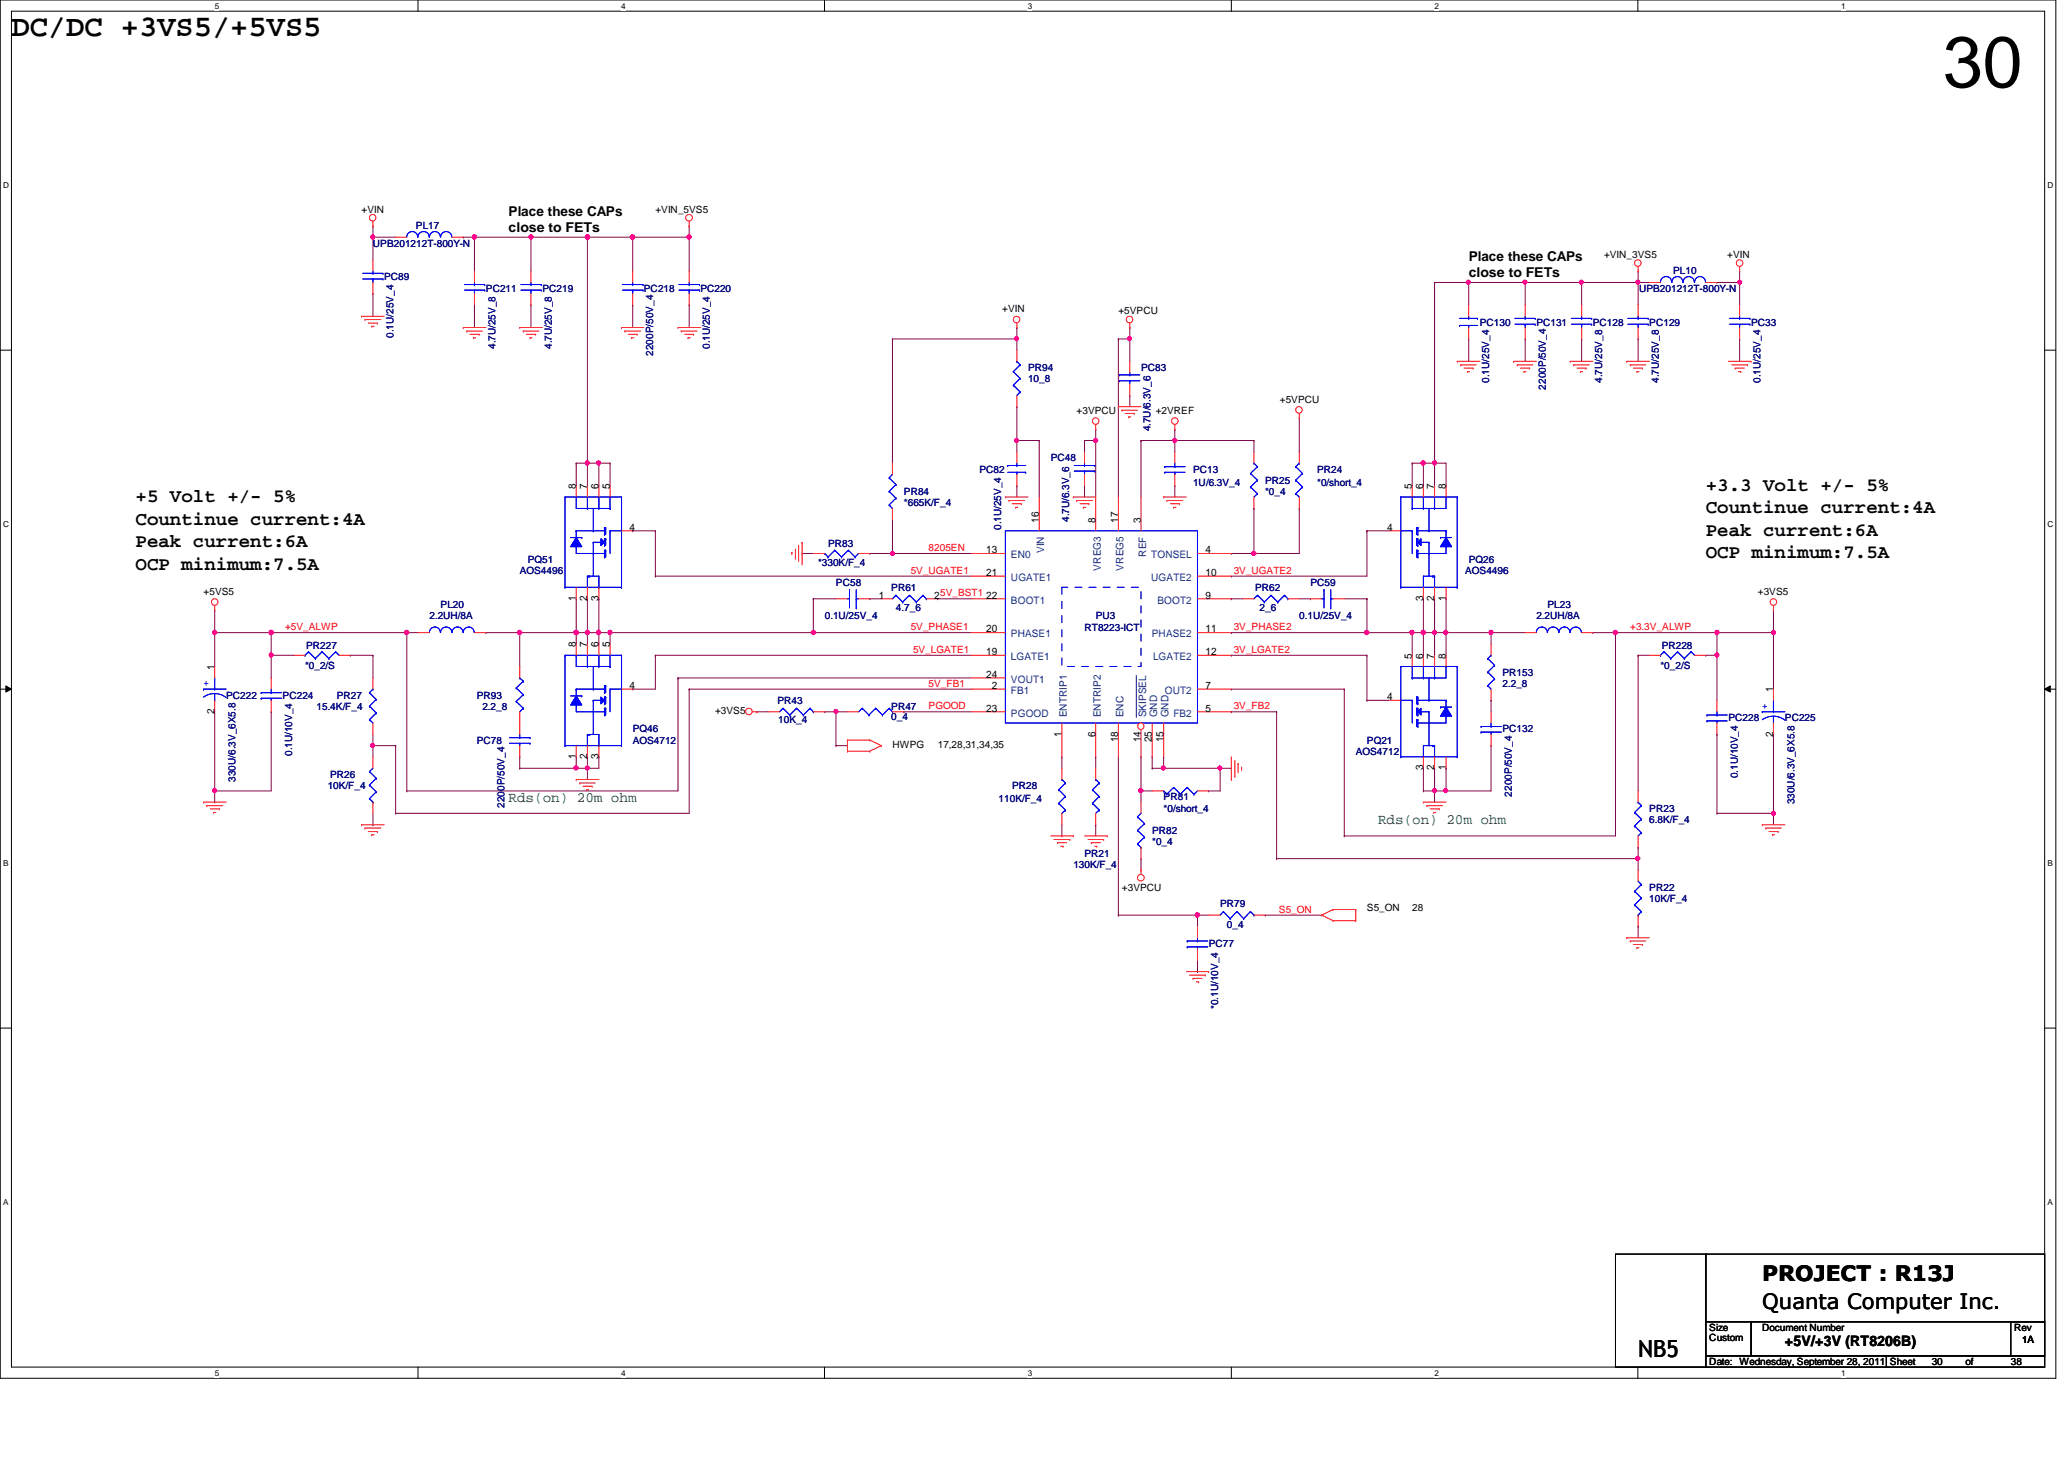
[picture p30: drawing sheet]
<svg xmlns="http://www.w3.org/2000/svg" width="297mm" height="210mm" viewBox="0 0 297 210" stroke-linecap="round" stroke-linejoin="round" font-family="sans-serif">
<defs><g id="words">
<text font-size="10.4" x="279.6" y="12.5">30</text>
<text font-size="4.4" x="1.6" y="5.2">DC/DC +3VS5/+5VS5</text>
<text font-size="3.4" x="235.8" y="195.2">NB5</text>
<g font-size="3">
<text x="253.6" y="184.3">PROJECT : R13J</text>
<text x="253.6" y="188.3">Quanta Computer Inc.</text>
</g>
<g font-size="2.8">
<text x="245.5" y="70.6">+3.3 Volt +/- 5%</text>
<text x="19.5" y="72.2">+5 Volt +/- 5%</text>
<text x="19.5" y="75.5">Countinue current:4A</text>
<text x="245.5" y="77.1">Peak current:6A</text>
<text x="245.5" y="73.8">Countinue current:4A</text>
<text x="19.5" y="78.7">Peak current:6A</text>
<text x="19.5" y="82">OCP minimum:7.5A</text>
<text x="245.5" y="80.3">OCP minimum:7.5A</text>
</g>
<g font-size="2.1" fill="#008000">
<text x="73.2" y="115.4">Rds(on) 20m ohm</text>
<text x="198.3" y="118.6">Rds(on) 20m ohm</text>
</g>
<text font-size="2.1" x="256.9" y="193.7">+5V/+3V (RT8206B)</text>
<g font-size="1.9">
<text x="73.2" y="31.1">Place these CAPs</text>
<text x="73.2" y="33.4">close to FETs</text>
<text x="211.4" y="37.5">Place these CAPs</text>
<text x="211.4" y="39.9">close to FETs</text>
</g>
<g font-size="1.5">
<text x="82.9" y="70.4" transform="rotate(-90 82.9 70.4)">8</text>
<text x="84.5" y="70.4" transform="rotate(-90 84.5 70.4)">7</text>
<text x="86.1" y="70.4" transform="rotate(-90 86.1 70.4)">6</text>
<text x="87.8" y="70.4" transform="rotate(-90 87.8 70.4)">5</text>
<text x="203.2" y="70.4" transform="rotate(-90 203.2 70.4)">5</text>
<text x="204.8" y="70.4" transform="rotate(-90 204.8 70.4)">6</text>
<text x="206.4" y="70.4" transform="rotate(-90 206.4 70.4)">7</text>
<text x="208.1" y="70.4" transform="rotate(-90 208.1 70.4)">8</text>
<text x="90.6" y="76.3">4</text>
<text x="149.5" y="75.2" transform="rotate(-90 149.5 75.2)">16</text>
<text x="157.6" y="75.2" transform="rotate(-90 157.6 75.2)">8</text>
<text x="160.9" y="75.2" transform="rotate(-90 160.9 75.2)">17</text>
<text x="164.2" y="75.2" transform="rotate(-90 164.2 75.2)">3</text>
<text x="199.6" y="76.3">4</text>
<text x="141.9" y="79.6">13</text>
<text x="141.9" y="82.8">21</text>
<text x="173.5" y="79.6">4</text>
<text x="173.5" y="82.8">10</text>
<text x="82.9" y="86.4" transform="rotate(-90 82.9 86.4)">1</text>
<text x="84.5" y="86.4" transform="rotate(-90 84.5 86.4)">2</text>
<text x="86.1" y="86.4" transform="rotate(-90 86.1 86.4)">3</text>
<text x="126.5" y="86.1">1</text>
<text x="134.4" y="86.1">25V_BST1</text>
<text x="141.9" y="86.1">22</text>
<text x="173.5" y="86.1">9</text>
<text x="204.8" y="86.4" transform="rotate(-90 204.8 86.4)">3</text>
<text x="206.4" y="86.4" transform="rotate(-90 206.4 86.4)">2</text>
<text x="208.1" y="86.4" transform="rotate(-90 208.1 86.4)">1</text>
<text x="82.9" y="93.1" transform="rotate(-90 82.9 93.1)">8</text>
<text x="84.5" y="93.1" transform="rotate(-90 84.5 93.1)">7</text>
<text x="86.1" y="93.1" transform="rotate(-90 86.1 93.1)">6</text>
<text x="87.8" y="93.1" transform="rotate(-90 87.8 93.1)">5</text>
<text x="141.9" y="91">20</text>
<text x="141.9" y="94.2">19</text>
<text x="173.5" y="94.2">12</text>
<text x="173.5" y="91">11</text>
<text x="203.2" y="94.7" transform="rotate(-90 203.2 94.7)">5</text>
<text x="204.8" y="94.7" transform="rotate(-90 204.8 94.7)">6</text>
<text x="206.4" y="94.7" transform="rotate(-90 206.4 94.7)">7</text>
<text x="208.1" y="94.7" transform="rotate(-90 208.1 94.7)">8</text>
<text x="30.9" y="96.4" transform="rotate(-90 30.9 96.4)">1</text>
<text x="90.6" y="99.1">4</text>
<text x="141.9" y="97.5">24</text>
<text x="142.7" y="99.1">2</text>
<text x="173.5" y="99.1">7</text>
<text x="199.6" y="100.7">4</text>
<text x="255.2" y="99.6" transform="rotate(-90 255.2 99.6)">1</text>
<text x="30.9" y="102.7" transform="rotate(-90 30.9 102.7)">2</text>
<text x="141.9" y="102.4">23</text>
<text x="152.8" y="106" transform="rotate(-90 152.8 106)">1</text>
<text x="157.6" y="106" transform="rotate(-90 157.6 106)">6</text>
<text x="160.9" y="106.8" transform="rotate(-90 160.9 106.8)">18</text>
<text x="164.2" y="106.8" transform="rotate(-90 164.2 106.8)">14</text>
<text x="165.8" y="106.8" transform="rotate(-90 165.8 106.8)">25</text>
<text x="167.4" y="106.8" transform="rotate(-90 167.4 106.8)">15</text>
<text x="173.5" y="102.4">5</text>
<text x="255.2" y="106" transform="rotate(-90 255.2 106)">2</text>
<text x="82.9" y="109.2" transform="rotate(-90 82.9 109.2)">1</text>
<text x="84.5" y="109.2" transform="rotate(-90 84.5 109.2)">2</text>
<text x="86.1" y="109.2" transform="rotate(-90 86.1 109.2)">3</text>
<text x="204.8" y="110.8" transform="rotate(-90 204.8 110.8)">3</text>
<text x="206.4" y="110.8" transform="rotate(-90 206.4 110.8)">2</text>
<text x="208.1" y="110.8" transform="rotate(-90 208.1 110.8)">1</text>
</g>
<g font-size="1.5" fill="#004080">
<text x="145.5" y="80.3">EN0</text>
<text x="145.5" y="83.6">UGATE1</text>
<text x="150.3" y="79.6" transform="rotate(-90 150.3 79.6)">VIN</text>
<text x="158.4" y="82.1" transform="rotate(-90 158.4 82.1)">VREG3</text>
<text x="161.7" y="82.1" transform="rotate(-90 161.7 82.1)">VREG5</text>
<text x="164.9" y="80.1" transform="rotate(-90 164.9 80.1)">REF</text>
<text x="165.7" y="80.3">TONSEL</text>
<text x="165.7" y="83.6">UGATE2</text>
<text x="145.5" y="86.8">BOOT1</text>
<text x="166.6" y="86.8">BOOT2</text>
<text x="145.5" y="91.7">PHASE1</text>
<text x="145.5" y="95">LGATE1</text>
<text x="165.8" y="91.7">PHASE2</text>
<text x="165.9" y="95">LGATE2</text>
<text x="145.5" y="99.8">FB1</text>
<text x="145.5" y="98.2">VOUT1</text>
<text x="167.6" y="99.8">OUT2</text>
<text x="145.5" y="103.1">PGOOD</text>
<text x="153.5" y="103.2" transform="rotate(-90 153.5 103.2)">ENTRIP1</text>
<text x="158.4" y="103.2" transform="rotate(-90 158.4 103.2)">ENTRIP2</text>
<text x="161.7" y="103.2" transform="rotate(-90 161.7 103.2)">ENC</text>
<text x="164.9" y="103.2" transform="rotate(-90 164.9 103.2)">SKIPSEL</text>
<text x="166.5" y="103.2" transform="rotate(-90 166.5 103.2)">GND</text>
<text x="168.2" y="103.2" transform="rotate(-90 168.2 103.2)">GND</text>
<text x="168.9" y="103.1">FB2</text>
</g>
<g font-size="1.4">
<text x="52" y="30.6">+VIN</text>
<text x="94.3" y="30.6">+VIN_5VS5</text>
<text x="230.8" y="37.1">+VIN_3VS5</text>
<text x="248.6" y="37.1">+VIN</text>
<text x="144.2" y="44.9">+VIN</text>
<text x="160.9" y="45.2">+5VPCU</text>
<text x="154.9" y="59.5">+3VPCU</text>
<text x="166.3" y="59.5">+2VREF</text>
<text x="184.2" y="57.9">+5VPCU</text>
<text x="29.3" y="85.6">+5VS5</text>
<text x="253" y="85.6">+3VS5</text>
<text x="102.9" y="102.8">+3VS5</text>
<text x="128.4" y="107.7">HWPG</text>
<text x="135" y="107.7">17,28,31,34,35</text>
<text x="161.5" y="128.1">+3VPCU</text>
<text x="196.7" y="131.1">S5_ON</text>
<text x="203.2" y="131.1">28</text>
<text x="246" y="191.5">Size</text>
<text x="253.6" y="191.5">Document Number</text>
<text x="289.9" y="191.5">Rev</text>
<text x="246" y="196.4">Date: Wednesday, September 28, 2011 Sheet</text>
<text x="246" y="193">Custom</text>
<text x="278" y="196.4">30</text>
<text x="282.9" y="196.4">of</text>
<text x="289.4" y="196.4">38</text>
<text x="291" y="193.2">1A</text>
</g>
<g font-size="1.4" fill="#000080">
<text x="53.7" y="35.5">UPB201212T-800Y-N</text>
<text x="59.9" y="32.9">PL17</text>
<text x="55.3" y="40.3">PC89</text>
<text x="69.9" y="42">PC211</text>
<text x="78.1" y="42">PC219</text>
<text x="92.7" y="42">PC218</text>
<text x="100.8" y="42">PC220</text>
<text x="235.9" y="42">UPB201212T-800Y-N</text>
<text x="240.8" y="39.4">PL10</text>
<text x="213" y="46.9">PC130</text>
<text x="221.1" y="46.9">PC131</text>
<text x="229.2" y="46.9">PC128</text>
<text x="237.4" y="46.9">PC129</text>
<text x="252" y="46.9">PC33</text>
<text x="56.6" y="48.6" transform="rotate(-90 56.6 48.6)">0.1U/25V_4</text>
<text x="71.3" y="50.2" transform="rotate(-90 71.3 50.2)">4.7U/25V_8</text>
<text x="79.4" y="50.2" transform="rotate(-90 79.4 50.2)">4.7U/25V_8</text>
<text x="94" y="51.2" transform="rotate(-90 94 51.2)">2200P/50V_4</text>
<text x="102.1" y="50.2" transform="rotate(-90 102.1 50.2)">0.1U/25V_4</text>
<text x="148" y="53.3">PR94</text>
<text x="164.2" y="53.3">PC83</text>
<text x="148" y="55">10_8</text>
<text x="214.3" y="55.1" transform="rotate(-90 214.3 55.1)">0.1U/25V_4</text>
<text x="222.5" y="56" transform="rotate(-90 222.5 56)">2200P/50V_4</text>
<text x="230.6" y="55.1" transform="rotate(-90 230.6 55.1)">4.7U/25V_8</text>
<text x="238.7" y="55.1" transform="rotate(-90 238.7 55.1)">4.7U/25V_8</text>
<text x="253.4" y="55.1" transform="rotate(-90 253.4 55.1)">0.1U/25V_4</text>
<text x="165.6" y="62.1" transform="rotate(-90 165.6 62.1)">4.7U/6.3V_6</text>
<text x="130.1" y="71.2">PR84</text>
<text x="141" y="68">PC82</text>
<text x="151.2" y="66.4">PC48</text>
<text x="171.7" y="68">PC13</text>
<text x="171.7" y="69.9">1U/6.3V_4</text>
<text x="182.1" y="69.6">PR25</text>
<text x="182.1" y="71.2">*0_4</text>
<text x="189.6" y="68">PR24</text>
<text x="189.6" y="69.9">*0/short_4</text>
<text x="130.1" y="72.9">*665K/F_4</text>
<text x="144.1" y="76.2" transform="rotate(-90 144.1 76.2)">0.1U/25V_4</text>
<text x="153.9" y="75.1" transform="rotate(-90 153.9 75.1)">4.7U/6.3V_6</text>
<text x="74.8" y="82.6">AOS4496</text>
<text x="75.9" y="81">PQ51</text>
<text x="117.7" y="81.5">*330K/F_4</text>
<text x="119.2" y="78.7">PR83</text>
<text x="210.9" y="82.6">AOS4496</text>
<text x="211.4" y="81">PQ26</text>
<text x="61.8" y="89.1">2.2UH/8A</text>
<text x="63.4" y="87.5">PL20</text>
<text x="118.7" y="89.1">0.1U/25V_4</text>
<text x="120.3" y="84.2">PC58</text>
<text x="128.3" y="85">PR61</text>
<text x="128.9" y="88">4.7_6</text>
<text x="157.7" y="89.1">PU3</text>
<text x="180.6" y="85">PR62</text>
<text x="181.3" y="88">2_6</text>
<text x="187" y="89.1">0.1U/25V_4</text>
<text x="188.6" y="84.2">PC59</text>
<text x="221.1" y="89.1">2.2UH/8A</text>
<text x="222.7" y="87.5">PL23</text>
<text x="44.1" y="93.3">PR227</text>
<text x="156.1" y="90.8">RT8223-ICT</text>
<text x="239.1" y="93.3">PR228</text>
<text x="32.6" y="100.5">PC222</text>
<text x="40.7" y="100.5">PC224</text>
<text x="43.9" y="96.3">*0_2/S</text>
<text x="48.5" y="100.5">PR27</text>
<text x="68.6" y="100.5">PR93</text>
<text x="111.9" y="101.3">PR43</text>
<text x="216.2" y="97.2">PR153</text>
<text x="216.2" y="98.9">2.2_8</text>
<text x="239" y="96.3">*0_2/S</text>
<text x="45.5" y="102.1">15.4K/F_4</text>
<text x="68.6" y="107">PC78</text>
<text x="69.4" y="102.1">2.2_8</text>
<text x="91.1" y="105.4">PQ46</text>
<text x="91.1" y="107">AOS4712</text>
<text x="112" y="104.1">10K_4</text>
<text x="128.3" y="102.1">PR47</text>
<text x="128.3" y="103.6">0_4</text>
<text x="196.7" y="107">PQ21</text>
<text x="216.2" y="105.4">PC132</text>
<text x="248.7" y="103.8">PC228</text>
<text x="256.9" y="103.8">PC225</text>
<text x="33.9" y="112.5" transform="rotate(-90 33.9 112.5)">330U/6.3V_6X5.8</text>
<text x="42" y="108.8" transform="rotate(-90 42 108.8)">0.1U/10V_4</text>
<text x="47.2" y="113.5">10K/F_4</text>
<text x="47.5" y="111.9">PR26</text>
<text x="145.7" y="113.5">PR28</text>
<text x="195.1" y="108.6">AOS4712</text>
<text x="250.1" y="112" transform="rotate(-90 250.1 112)">0.1U/10V_4</text>
<text x="72.6" y="116.2" transform="rotate(-90 72.6 116.2)">2200P/50V_4</text>
<text x="143.7" y="115.4">110K/F_4</text>
<text x="167.5" y="115.1">PR81</text>
<text x="167.5" y="116.8">*0/short_4</text>
<text x="217.6" y="114.6" transform="rotate(-90 217.6 114.6)">2200P/50V_4</text>
<text x="237.4" y="116.8">PR23</text>
<text x="237.4" y="118.4">6.8K/F_4</text>
<text x="258.2" y="115.7" transform="rotate(-90 258.2 115.7)">330U/6.3V_6X5.8</text>
<text x="154.5" y="124.9">130K/F_4</text>
<text x="156.1" y="123.3">PR21</text>
<text x="165.8" y="120">PR82</text>
<text x="165.8" y="121.6">*0_4</text>
<text x="175.6" y="130.6">PR79</text>
<text x="237.4" y="128.1">PR22</text>
<text x="237.4" y="129.8">10K/F_4</text>
<text x="173.9" y="136.3">PC77</text>
<text x="176.6" y="133.5">0_4</text>
<text x="175.3" y="145.2" transform="rotate(-90 175.3 145.2)">*0.1U/10V_4</text>
</g>
<g font-size="1.4" fill="#f00">
<text x="131.1" y="82.5">5V_UGATE1</text>
<text x="133.6" y="79.3">8205EN</text>
<text x="177.5" y="82.5">3V_UGATE2</text>
<text x="41" y="90.7">+5V_ALWP</text>
<text x="131.1" y="90.7">5V_PHASE1</text>
<text x="131.4" y="93.9">5V_LGATE1</text>
<text x="177.5" y="93.9">3V_LGATE2</text>
<text x="177.5" y="90.7">3V_PHASE2</text>
<text x="234.6" y="90.7">+3.3V_ALWP</text>
<text x="133.6" y="98.8">5V_FB1</text>
<text x="133.6" y="102.1">PGOOD</text>
<text x="177.5" y="102.1">3V_FB2</text>
<text x="184.1" y="131.3">S5_ON</text>
</g>
<g font-size="1.4" fill="#00f">
<text x="29.3" y="98.7">+</text>
<text x="253.6" y="101.9">+</text>
</g>
<g font-size="1.2">
<text x="30.9" y="1.2">5</text>
<text x="89.4" y="1.2">4</text>
<text x="147.9" y="1.2">3</text>
<text x="206.5" y="1.2">2</text>
<text x="265" y="1.2">1</text>
<text x=".5" y="27.1">D</text>
<text x="294.7" y="27.1">D</text>
<text x=".5" y="75.8">C</text>
<text x="294.7" y="75.8">C</text>
<text x=".5" y="124.6">B</text>
<text x="294.7" y="124.6">B</text>
<text x=".5" y="173.4">A</text>
<text x="294.7" y="173.4">A</text>
<text x="30.9" y="197.9">5</text>
<text x="89.4" y="197.9">4</text>
<text x="147.9" y="197.9">3</text>
<text x="206.5" y="197.9">2</text>
<text x="265" y="197.9">1</text>
</g>
</g></defs>
<path d="M0 0h295.9v198.3h-295.9zM1.6 1.6h292.7v195.1h-292.7z" fill="none" stroke="#000" stroke-width=".14"/>
<g fill="#fff">
<path d="M30.9 .2h.6v1.3h-.6z"/>
<path d="M30.9 196.8h.6v1.4h-.6z"/>
</g>
<path d="M60.2 0v1.6M60.2 196.7v1.6" fill="none" stroke="#000" stroke-width=".14"/>
<g fill="#fff">
<path d="M89.4 .2h.6v1.3h-.6z"/>
<path d="M89.4 196.8h.6v1.4h-.6z"/>
</g>
<path d="M118.7 0v1.6M118.7 196.7v1.6" fill="none" stroke="#000" stroke-width=".14"/>
<g fill="#fff">
<path d="M147.9 .2h.6v1.3h-.6z"/>
<path d="M147.9 196.8h.6v1.4h-.6z"/>
</g>
<path d="M177.2 0v1.6M177.2 196.7v1.6" fill="none" stroke="#000" stroke-width=".14"/>
<g fill="#fff">
<path d="M206.5 .2h.5v1.3h-.5z"/>
<path d="M206.5 196.8h.5v1.4h-.5z"/>
</g>
<path d="M235.7 0v1.6M235.7 196.7v1.6" fill="none" stroke="#000" stroke-width=".14"/>
<g fill="#fff">
<path d="M265 .2h.6v1.3h-.6z"/>
<path d="M265 196.8h.6v1.4h-.6z"/>
<path d="M.5 26h.8v1.3h-.8z"/>
<path d="M294.7 26h.8v1.3h-.8z"/>
<path d="M.5 74.8h.8v1.3h-.8z"/>
<path d="M294.7 74.8h.8v1.3h-.8z"/>
</g>
<path d="M0 50.4h1.6M294.3 50.4h1.6" fill="none" stroke="#000" stroke-width=".14"/>
<g fill="#fff">
<path d="M.5 123.5h.7v1.3h-.7z"/>
<path d="M294.7 123.5h.7v1.3h-.7z"/>
</g>
<path d="M0 99.1h1.6M.8 98.7l.8 .4-.8 .5zM294.3 99.1l.8-.4v.9zM294.3 99.1h1.6" fill="none" stroke="#000" stroke-width=".14"/>
<path d="M.8 98.7l.8 .4-.8 .5zM294.3 99.1l.8-.4v.9z" fill="#000"/>
<g fill="#fff">
<path d="M.5 172.3h.7v1.3h-.7z"/>
<path d="M294.7 172.3h.7v1.3h-.7z"/>
</g>
<path d="M0 147.9h1.6M294.3 147.9h1.6" fill="none" stroke="#000" stroke-width=".14"/>
<path d="M128.4 48.8h.1M128.4 48.8h17.9M146.3 48.8h.1M146.3 48.8v1.6M235.8 121.9h.1M235.8 121.9v1.6" fill="none" stroke="#800040" stroke-width=".14"/>
<circle cx="146.3" cy="48.7" r=".3" fill="#f0f"/>
<circle cx="146.3" cy="48.7" r=".3" fill="none" stroke="#f0f" stroke-width=".14"/>
<path d="M125.2 79.6h.1M125.2 79.6h3.2M204.8 66.6h.1M204.8 66.6v3.3M204.8 66.6h1.7M86.2 86.1h.1M86.2 86.1v4.9M94.3 94.3h.1M94.3 94.3h45.5" fill="none" stroke="#800040" stroke-width=".14"/>
<circle cx="206.4" cy="66.6" r=".31" fill="#f0f"/>
<circle cx="206.4" cy="66.6" r=".31" fill="none" stroke="#f0f" stroke-width=".14"/>
<circle cx="204.8" cy="66.6" r=".32" fill="#f0f"/>
<circle cx="204.8" cy="66.6" r=".32" fill="none" stroke="#f0f" stroke-width=".14"/>
<path d="M206.5 40.6h.1M206.5 40.6v26M211.4 40.6h.1M211.4 40.6h8.1M203.2 66.6h.1M203.2 66.6h1.6" fill="none" stroke="#800040" stroke-width=".14"/>
<circle cx="211.3" cy="40.6" r=".3" fill="#f0f"/>
<circle cx="211.3" cy="40.6" r=".3" fill="none" stroke="#f0f" stroke-width=".14"/>
<path d="M149.6 63.4h.1M149.6 63.4v8.1M208.1 69.9h.1M208.1 66.6v3.3M99.2 99.1h.1M99.2 99.1h40.6M203.2 91h.1M203.2 91h1.6" fill="none" stroke="#800040" stroke-width=".14"/>
<circle cx="203.2" cy="91" r=".31" fill="#f0f"/>
<circle cx="203.2" cy="91" r=".31" fill="none" stroke="#f0f" stroke-width=".14"/>
<path d="M39 91h.1M39 91h19.5" fill="none" stroke="#800040" stroke-width=".14"/>
<circle cx="39" cy="91" r=".31" fill="#f0f"/>
<circle cx="39" cy="91" r=".31" fill="none" stroke="#f0f" stroke-width=".14"/>
<path d="M84.5 66.6h.1M84.5 66.6v3.3M177.2 102.4h.1M177.2 102.4h6.5" fill="none" stroke="#800040" stroke-width=".14"/>
<circle cx="84.5" cy="66.6" r=".31" fill="#f0f"/>
<circle cx="84.5" cy="66.6" r=".31" fill="none" stroke="#f0f" stroke-width=".14"/>
<path d="M99.2 34.1h.1M99.2 34.1v4.9" fill="none" stroke="#800040" stroke-width=".14"/>
<circle cx="99.2" cy="34.1" r=".32" fill="#f0f"/>
<circle cx="99.2" cy="34.1" r=".32" fill="none" stroke="#f0f" stroke-width=".14"/>
<path d="M99.2 43.9h.1M99.2 43.9v3.2M160.9 48.8h.1M160.9 48.8h1.7M97.6 97.5h.1M97.6 97.5v16.3h-39.1M58.5 113.8h.1" fill="none" stroke="#800040" stroke-width=".14"/>
<circle cx="162.6" cy="48.7" r=".3" fill="#f0f"/>
<circle cx="162.6" cy="48.7" r=".3" fill="none" stroke="#f0f" stroke-width=".14"/>
<path d="M162.6 56.9h.1M162.6 56.9v1.6M58.5 91h.1M58.5 91v22.8" fill="none" stroke="#800040" stroke-width=".14"/>
<circle cx="58.5" cy="91" r=".32" fill="#f0f"/>
<circle cx="58.5" cy="91" r=".32" fill="none" stroke="#f0f" stroke-width=".14"/>
<path d="M211.4 40.6h.1M211.4 48.8h.1M211.4 40.6v3.3M211.4 48.8v3.2M219.5 48.8h.1M219.5 40.6h.1M219.5 40.6v3.3M219.5 48.8v3.2M30.9 113.8h.1M30.9 113.8h8.1" fill="none" stroke="#800040" stroke-width=".14"/>
<circle cx="30.9" cy="113.7" r=".3" fill="#f0f"/>
<circle cx="30.9" cy="113.7" r=".3" fill="none" stroke="#f0f" stroke-width=".14"/>
<path d="M84.5 91h1.7M86.2 91h.1" fill="none" stroke="#800040" stroke-width=".14"/>
<circle cx="84.5" cy="91" r=".31" fill="#f0f"/>
<circle cx="84.5" cy="91" r=".31" fill="none" stroke="#f0f" stroke-width=".14"/>
<circle cx="86.1" cy="91" r=".31" fill="#f0f"/>
<circle cx="86.1" cy="91" r=".31" fill="none" stroke="#f0f" stroke-width=".14"/>
<path d="M86.2 91h.1M86.2 91v1.6" fill="none" stroke="#800040" stroke-width=".14"/>
<circle cx="86.1" cy="91" r=".31" fill="#f0f"/>
<circle cx="86.1" cy="91" r=".31" fill="none" stroke="#f0f" stroke-width=".14"/>
<path d="M30.9 91h.1M30.9 91h8.1" fill="none" stroke="#800040" stroke-width=".14"/>
<circle cx="39" cy="91" r=".31" fill="#f0f"/>
<circle cx="39" cy="91" r=".31" fill="none" stroke="#f0f" stroke-width=".14"/>
<path d="M255.2 91h.1M255.2 91v8.1" fill="none" stroke="#800040" stroke-width=".14"/>
<circle cx="255.2" cy="91" r=".31" fill="#f0f"/>
<circle cx="255.2" cy="91" r=".31" fill="none" stroke="#f0f" stroke-width=".14"/>
<g fill="none" stroke="#800040" stroke-width=".14">
<path d="M162.6 47.1h.1M162.6 47.1v1.7M157.7 63.4h.1M157.7 63.4v8.1M169.1 69.9h.1M169.1 69.9v1.6M69.9 91h.1M69.9 91h4.9M74.8 91h.1M74.8 91v4.9M208.1 91h.1M208.1 91h6.5"/>
<path d="M214.6 91h.1M214.6 91v1.6M74.8 108.9h.1M74.8 108.9v1.6M84.5 110.5h.1M84.5 110.5v1.6M86.2 108.9h.1M86.2 108.9v1.6M130.1 102.4h.1M130.1 102.4h9.7M208.1 113.8h.1M214.6 100.8h.1"/>
<path d="M214.6 107.3h.1M214.6 100.8v1.6M214.6 107.3v6.5h-6.5M255.2 117h.1M255.2 117v1.7"/>
</g>
<circle cx="157.7" cy="63.4" r=".3" fill="#f0f"/>
<circle cx="157.7" cy="63.4" r=".3" fill="none" stroke="#f0f" stroke-width=".14"/>
<path d="M247.1 117h.1M247.1 117h8.1" fill="none" stroke="#800040" stroke-width=".14"/>
<circle cx="255.2" cy="117" r=".3" fill="#f0f"/>
<circle cx="255.2" cy="117" r=".3" fill="none" stroke="#f0f" stroke-width=".14"/>
<path d="M247.1 91h.1M247.1 91h8.1" fill="none" stroke="#800040" stroke-width=".14"/>
<circle cx="247.1" cy="91" r=".31" fill="#f0f"/>
<circle cx="247.1" cy="91" r=".31" fill="none" stroke="#f0f" stroke-width=".14"/>
<g fill="none" stroke="#800040" stroke-width=".14">
<path d="M30.9 91h.1M30.9 91v4.9M39 94.3h.1M39 94.3v3.2M177.2 82.9h.1M177.2 82.9h19.5M53.7 107.3h.1M53.7 105.7v1.6M74.8 110.5h.1M74.8 110.5h8.1M204.8 113.8h.1M206.5 110.5h.1"/>
<path d="M206.5 110.5v3.3h-1.7M255.2 105.7h.1M255.2 105.7v11.3"/>
</g>
<circle cx="30.9" cy="91" r=".31" fill="#f0f"/>
<circle cx="30.9" cy="91" r=".31" fill="none" stroke="#f0f" stroke-width=".14"/>
<path d="M219.5 40.6h.1M219.5 40.6h8.1M187 86.1h1.6M188.6 86.1h.1" fill="none" stroke="#800040" stroke-width=".14"/>
<circle cx="227.6" cy="40.6" r=".3" fill="#f0f"/>
<circle cx="227.6" cy="40.6" r=".3" fill="none" stroke="#f0f" stroke-width=".14"/>
<circle cx="219.5" cy="40.6" r=".3" fill="#f0f"/>
<circle cx="219.5" cy="40.6" r=".3" fill="none" stroke="#f0f" stroke-width=".14"/>
<g fill="none" stroke="#800040" stroke-width=".14">
<path d="M91.1 34.1h.1M91.1 34.1h8.1M164.2 63.4h.1M164.2 63.4v8.1M196.7 76.4h.1M196.7 76.4v6.5M208.1 86.1h.1M208.1 86.1v4.9M30.9 113.8h.1M30.9 102.4v11.4M39 102.4h.1M39 102.4v11.4"/>
<path d="M247.1 105.7h.1M247.1 105.7v11.3"/>
</g>
<circle cx="208.1" cy="91" r=".31" fill="#f0f"/>
<circle cx="208.1" cy="91" r=".31" fill="none" stroke="#f0f" stroke-width=".14"/>
<path d="M214.6 91h.1M214.6 91h4.9" fill="none" stroke="#800040" stroke-width=".14"/>
<circle cx="214.6" cy="91" r=".31" fill="#f0f"/>
<circle cx="214.6" cy="91" r=".31" fill="none" stroke="#f0f" stroke-width=".14"/>
<path d="M204.8 86.1h.1M204.8 86.1v4.9M206.5 86.1h.1M206.5 86.1v4.9M82.9 108.9h.1M82.9 108.9v1.6" fill="none" stroke="#800040" stroke-width=".14"/>
<circle cx="82.9" cy="110.5" r=".31" fill="#f0f"/>
<circle cx="82.9" cy="110.5" r=".31" fill="none" stroke="#f0f" stroke-width=".14"/>
<path d="M82.9 91h.1M82.9 91h1.6M84.5 91h.1M84.5 86.1h.1M84.5 86.1v6.5M84.5 108.9h.1M84.5 108.9v1.6" fill="none" stroke="#800040" stroke-width=".14"/>
<circle cx="84.5" cy="91" r=".31" fill="#f0f"/>
<circle cx="84.5" cy="91" r=".31" fill="none" stroke="#f0f" stroke-width=".14"/>
<circle cx="82.9" cy="91" r=".32" fill="#f0f"/>
<circle cx="82.9" cy="91" r=".32" fill="none" stroke="#f0f" stroke-width=".14"/>
<path d="M247.1 94.3h.1M247.1 94.3v6.5" fill="none" stroke="#800040" stroke-width=".14"/>
<circle cx="247.1" cy="94.2" r=".3" fill="#f0f"/>
<circle cx="247.1" cy="94.2" r=".3" fill="none" stroke="#f0f" stroke-width=".14"/>
<path d="M117 91h.1M117 91h22.8" fill="none" stroke="#800040" stroke-width=".14"/>
<circle cx="117" cy="91" r=".31" fill="#f0f"/>
<circle cx="117" cy="91" r=".31" fill="none" stroke="#f0f" stroke-width=".14"/>
<g fill="none" stroke="#800040" stroke-width=".14">
<path d="M160.9 48.8h.1M160.9 48.8v22.7M162.6 48.8h.1M162.6 48.8v3.2M91.1 76.4h.1M91.1 76.4h3.2M94.3 76.4h.1M94.3 76.4v6.5M146.3 69.9h.1M146.3 69.9v1.6M94.3 82.9h.1M94.3 82.9h45.5"/>
<path d="M97.6 97.5h.1M97.6 97.5h42.2M99.2 99.1h.1M99.2 99.1v17.9h-42.3M232.5 91h.1M232.5 91h14.6M56.9 107.3h.1M56.9 117h.1M56.9 107.3v9.7"/>
</g>
<circle cx="232.4" cy="91" r=".31" fill="#f0f"/>
<circle cx="232.4" cy="91" r=".31" fill="none" stroke="#f0f" stroke-width=".14"/>
<g fill="none" stroke="#800040" stroke-width=".14">
<path d="M91.1 34.1h.1M91.1 34.1v4.9M99.2 32.5h.1M99.2 32.5v1.6M91.1 43.9h.1M91.1 43.9v3.2M227.6 48.8h.1M227.6 40.6h.1M227.6 40.6v3.3M227.6 48.8v3.2M206.5 66.6h.1M206.5 66.6h1.6"/>
<path d="M53.7 94.3h.1M53.7 94.3v3.2M58.5 91h.1M58.5 91h1.7M206.5 91h.1M206.5 91v3.3M235.8 94.3h.1M235.8 94.3v19.5M53.7 118.7h.1M53.7 117v1.7M53.7 107.3h3.2M56.9 107.3h.1"/>
<path d="M82.9 110.5h.1M82.9 110.5h1.6M204.8 110.5h.1M204.8 110.5v3.3M206.5 113.8h.1M206.5 113.8v1.6M208.1 110.5h.1M208.1 110.5v3.3"/>
</g>
<circle cx="91" cy="34.1" r=".32" fill="#f0f"/>
<circle cx="91" cy="34.1" r=".32" fill="none" stroke="#f0f" stroke-width=".14"/>
<path d="M84.5 34.1h.1M84.5 34.1h6.6" fill="none" stroke="#800040" stroke-width=".14"/>
<circle cx="84.5" cy="34.1" r=".31" fill="#f0f"/>
<circle cx="84.5" cy="34.1" r=".31" fill="none" stroke="#f0f" stroke-width=".14"/>
<path d="M235.8 48.8h.1M235.8 40.6h.1M235.8 40.6v3.3M235.8 48.8v3.2M204.8 91h.1M204.8 91h1.7M120.3 102.4h.1M120.3 102.4v4.9" fill="none" stroke="#800040" stroke-width=".14"/>
<circle cx="204.8" cy="91" r=".32" fill="#f0f"/>
<circle cx="204.8" cy="91" r=".32" fill="none" stroke="#f0f" stroke-width=".14"/>
<path d="M196.7 76.4h.1M196.7 76.4h3.3M206.5 91h.1M206.5 91h1.6" fill="none" stroke="#800040" stroke-width=".14"/>
<circle cx="206.4" cy="91" r=".31" fill="#f0f"/>
<circle cx="206.4" cy="91" r=".31" fill="none" stroke="#f0f" stroke-width=".14"/>
<path d="M206.5 113.8h.1M206.5 113.8h1.6" fill="none" stroke="#800040" stroke-width=".14"/>
<circle cx="208.1" cy="113.7" r=".3" fill="#f0f"/>
<circle cx="208.1" cy="113.7" r=".3" fill="none" stroke="#f0f" stroke-width=".14"/>
<circle cx="206.5" cy="113.7" r=".3" fill="#f0f"/>
<circle cx="206.5" cy="113.7" r=".3" fill="none" stroke="#f0f" stroke-width=".14"/>
<path d="M227.6 40.6h.1M227.6 40.6h8.2" fill="none" stroke="#800040" stroke-width=".14"/>
<circle cx="235.7" cy="40.6" r=".3" fill="#f0f"/>
<circle cx="235.7" cy="40.6" r=".3" fill="none" stroke="#f0f" stroke-width=".14"/>
<g fill="none" stroke="#800040" stroke-width=".14">
<path d="M53.7 34.1h.1M53.7 34.1h3.2M53.7 34.1v3.3M53.7 42.2h.1M53.7 42.2v3.3M206.5 40.6h.1M206.5 40.6h4.9M146.3 63.4h.1M146.3 63.4v1.6M206.5 66.6h.1M206.5 66.6v3.3M30.9 87.8h.1"/>
<path d="M30.9 87.8v3.2M39 94.3h.1M39 94.3h3.3M50.4 94.3h.1M50.4 94.3h3.3M177.2 94.3h.1M177.2 91h.1M177.2 86.1h.1M177.2 99.1h.1M177.2 94.3h19.5M177.2 86.1h1.7M177.2 99.1h16.3"/>
<path d="M193.5 99.1h.1M193.5 99.1v21.2M196.7 86.1h.1M196.7 86.1v4.9h-19.5M232.5 91h.1M232.5 91v29.3h-39M235.8 94.3h.1M235.8 94.3h1.6M245.5 94.3h.1M245.5 94.3h1.6M247.1 94.3h.1M247.1 91v3.3"/>
<path d="M255.2 87.8h.1M255.2 87.8v3.2M165.8 108.9h.1M165.8 108.9v1.6M167.5 108.9h.1M167.5 108.9v1.6M175.6 110.5h.1M175.6 110.5h1.6M193.5 120.3h.1"/>
</g>
<circle cx="175.6" cy="110.5" r=".3" fill="#f0f"/>
<circle cx="175.6" cy="110.5" r=".3" fill="none" stroke="#f0f" stroke-width=".14"/>
<path d="M180.5 73.2h.1M180.5 73.2v6.4" fill="none" stroke="#800040" stroke-width=".14"/>
<circle cx="180.4" cy="79.6" r=".31" fill="#f0f"/>
<circle cx="180.4" cy="79.6" r=".31" fill="none" stroke="#f0f" stroke-width=".14"/>
<path d="M164.2 63.4h.1M164.2 63.4h16.3M169.1 63.4h.1M180.5 79.6h.1M187 73.2h.1M187 60.1h.1M187 73.2v6.4h-6.5M187 60.1v4.9" fill="none" stroke="#800040" stroke-width=".14"/>
<circle cx="169.1" cy="63.4" r=".3" fill="#f0f"/>
<circle cx="169.1" cy="63.4" r=".3" fill="none" stroke="#f0f" stroke-width=".14"/>
<path d="M169.1 61.8h.1M169.1 63.4h.1M169.1 61.8v3.2M180.5 63.4h.1M180.5 63.4v1.6M164.2 113.8h.1M164.2 113.8v1.6" fill="none" stroke="#800040" stroke-width=".14"/>
<circle cx="164.2" cy="113.7" r=".31" fill="#f0f"/>
<circle cx="164.2" cy="113.7" r=".31" fill="none" stroke="#f0f" stroke-width=".14"/>
<g fill="none" stroke="#800040" stroke-width=".14">
<path d="M76.4 34.1h.1M76.4 34.1v4.9M76.4 43.9h.1M76.4 43.9v3.2M128.4 79.6h.1M128.4 79.6h11.4M156.1 69.9h.1M156.1 63.4h.1M156.1 63.4v1.6M156.1 69.9v1.6M157.7 61.8h.1M157.7 61.8v1.6h-1.6"/>
<path d="M82.9 91h.1M82.9 91v1.6M196.7 94.3h.1M196.7 94.3v6.5M229.2 91h.1M229.2 91h3.3M157.7 118.7h.1M157.7 108.9h.1M157.7 108.9v1.6M157.7 118.7v1.6M164.2 123.5h.1M164.2 123.5v1.6"/>
</g>
<circle cx="76.4" cy="34.1" r=".31" fill="#f0f"/>
<circle cx="76.4" cy="34.1" r=".31" fill="none" stroke="#f0f" stroke-width=".14"/>
<path d="M53.7 32.5h.1M53.7 32.5v1.6" fill="none" stroke="#800040" stroke-width=".14"/>
<circle cx="53.6" cy="34.1" r=".31" fill="#f0f"/>
<circle cx="53.6" cy="34.1" r=".31" fill="none" stroke="#f0f" stroke-width=".14"/>
<g fill="none" stroke="#800040" stroke-width=".14">
<path d="M235.8 39h.1M235.8 39v1.6M82.9 66.6h.1M82.9 66.6v3.3M82.9 66.6h1.6M203.2 66.6h.1M203.2 66.6v3.3M86.2 91h.1M86.2 91h1.6M87.8 91h.1M87.8 91v1.6M91.1 99.1h.1"/>
<path d="M94.3 94.3h.1M94.3 94.3v4.8h-3.2M30.9 115.4h.1M30.9 113.8v1.6M53.7 107.3h.1M53.7 107.3v1.6M120.3 107.3h.1M120.3 107.3h1.7M196.7 100.8h.1M196.7 100.8h3.3"/>
</g>
<circle cx="53.6" cy="107.2" r=".31" fill="#f0f"/>
<circle cx="53.6" cy="107.2" r=".31" fill="none" stroke="#f0f" stroke-width=".14"/>
<path d="M84.5 34.1h.1M84.5 34.1v32.5M84.5 66.6h.1M84.5 66.6h3.3M86.2 66.6h.1M193.5 86.1h3.2M196.7 86.1h.1" fill="none" stroke="#800040" stroke-width=".14"/>
<circle cx="86.1" cy="66.6" r=".31" fill="#f0f"/>
<circle cx="86.1" cy="66.6" r=".31" fill="none" stroke="#f0f" stroke-width=".14"/>
<path d="M86.2 66.6h.1M86.2 66.6v3.3M118.7 102.4h.1M118.7 102.4h1.6" fill="none" stroke="#800040" stroke-width=".14"/>
<circle cx="120.3" cy="102.4" r=".3" fill="#f0f"/>
<circle cx="120.3" cy="102.4" r=".3" fill="none" stroke="#f0f" stroke-width=".14"/>
<path d="M74.8 91h.1M74.8 91h8.1" fill="none" stroke="#800040" stroke-width=".14"/>
<circle cx="74.8" cy="91" r=".32" fill="#f0f"/>
<circle cx="74.8" cy="91" r=".32" fill="none" stroke="#f0f" stroke-width=".14"/>
<g fill="none" stroke="#800040" stroke-width=".14">
<path d="M128.4 48.8v17.8M87.8 66.6h.1M87.8 66.6v3.3M128.4 66.6h.1M177.2 79.6h.1M177.2 79.6h3.3M87.8 91h.1M87.8 91h29.2M208.1 91h.1M208.1 91v3.3M152.8 108.9h.1M152.8 108.9v1.6"/>
<path d="M165.8 110.5h.1M165.8 110.5h1.7M235.8 133.3h.1M235.8 133.3v1.6"/>
</g>
<circle cx="87.8" cy="91" r=".31" fill="#f0f"/>
<circle cx="87.8" cy="91" r=".31" fill="none" stroke="#f0f" stroke-width=".14"/>
<path d="M76.4 34.1h.1M76.4 34.1h8.1M117 86.1h.1M117 86.1v4.9M117 86.1h3.3M125.2 86.1h.1M125.2 86.1h1.6M135 86.1h.1M135 86.1h4.8M183.7 102.4h.1M183.7 102.4v21.1" fill="none" stroke="#800040" stroke-width=".14"/>
<circle cx="84.5" cy="34.1" r=".31" fill="#f0f"/>
<circle cx="84.5" cy="34.1" r=".31" fill="none" stroke="#f0f" stroke-width=".14"/>
<path d="M39 91h.1M39 91v3.3M120.3 102.4h.1M120.3 102.4h1.7" fill="none" stroke="#800040" stroke-width=".14"/>
<circle cx="39" cy="94.2" r=".3" fill="#f0f"/>
<circle cx="39" cy="94.2" r=".3" fill="none" stroke="#f0f" stroke-width=".14"/>
<path d="M82.9 86.1h.1M82.9 86.1v4.9M84.5 110.5h.1M84.5 110.5h1.7" fill="none" stroke="#800040" stroke-width=".14"/>
<circle cx="84.5" cy="110.5" r=".3" fill="#f0f"/>
<circle cx="84.5" cy="110.5" r=".3" fill="none" stroke="#f0f" stroke-width=".14"/>
<path d="M66.7 34.1h.1M66.7 34.1h1.6M68.3 34.1h.1M68.3 34.1v4.9M68.3 43.9h.1M68.3 43.9v3.2M128.4 74.8h.1M128.4 74.8v4.8" fill="none" stroke="#800040" stroke-width=".14"/>
<circle cx="128.4" cy="79.6" r=".3" fill="#f0f"/>
<circle cx="128.4" cy="79.6" r=".3" fill="none" stroke="#f0f" stroke-width=".14"/>
<path d="M183.7 123.5h.1M183.7 123.5h52.1" fill="none" stroke="#800040" stroke-width=".14"/>
<circle cx="235.7" cy="123.5" r=".31" fill="#f0f"/>
<circle cx="235.7" cy="123.5" r=".31" fill="none" stroke="#f0f" stroke-width=".14"/>
<path d="M68.3 34.1h.1M68.3 34.1h8.1M115.4 79.6h.1M115.4 79.6h1.6M108.9 102.4h.1M108.9 102.4h1.7M235.8 123.5h.1M235.8 123.5v1.6" fill="none" stroke="#800040" stroke-width=".14"/>
<circle cx="68.3" cy="34.1" r=".31" fill="#f0f"/>
<circle cx="68.3" cy="34.1" r=".31" fill="none" stroke="#f0f" stroke-width=".14"/>
<path d="M250.4 39h.1M250.4 39v4.9M247.1 40.6h.1M247.1 40.6h3.3M250.4 40.6h.1M250.4 48.8h.1M250.4 48.8v3.2" fill="none" stroke="#800040" stroke-width=".14"/>
<circle cx="250.4" cy="40.6" r=".3" fill="#f0f"/>
<circle cx="250.4" cy="40.6" r=".3" fill="none" stroke="#f0f" stroke-width=".14"/>
<path d="M235.8 40.6h.1M235.8 40.6h1.6M146.3 63.4h.1M146.3 63.4h3.3" fill="none" stroke="#800040" stroke-width=".14"/>
<circle cx="146.3" cy="63.4" r=".3" fill="#f0f"/>
<circle cx="146.3" cy="63.4" r=".3" fill="none" stroke="#f0f" stroke-width=".14"/>
<path d="M146.3 47.1h.1M146.3 47.1v1.7M196.7 91h.1M196.7 91h6.5M203.2 91h.1M203.2 91v3.3M204.8 91h.1M204.8 91v3.3" fill="none" stroke="#800040" stroke-width=".14"/>
<circle cx="196.7" cy="91" r=".32" fill="#f0f"/>
<circle cx="196.7" cy="91" r=".32" fill="none" stroke="#f0f" stroke-width=".14"/>
<path d="M146.3 58.5h.1M146.3 58.5v4.9M164.2 113.8h.1M164.2 108.9h.1M164.2 113.8h1.6M164.2 108.9v4.9M167.5 110.5h.1M167.5 110.5h8.1M175.6 110.5h.1M175.6 110.5v3.3" fill="none" stroke="#800040" stroke-width=".14"/>
<circle cx="167.4" cy="110.5" r=".3" fill="#f0f"/>
<circle cx="167.4" cy="110.5" r=".3" fill="none" stroke="#f0f" stroke-width=".14"/>
<path d="M160.9 108.9v22.8M173.9 113.8h.1M173.9 113.8h1.7M160.9 131.7h.1M172.3 131.7h.1M172.3 131.7h1.6M182.1 131.7h.1M182.1 131.7h8.1" fill="none" stroke="#800040" stroke-width=".14"/>
<circle cx="172.3" cy="131.6" r=".32" fill="#f0f"/>
<circle cx="172.3" cy="131.6" r=".32" fill="none" stroke="#f0f" stroke-width=".14"/>
<path d="M152.8 118.7v1.6M152.8 120.3h.1M160.9 131.7h.1M160.9 131.7h11.4M172.3 131.7h.1M172.3 139.8h.1M172.3 131.7v1.6M172.3 138.2v1.6" fill="none" stroke="#800040" stroke-width=".14"/>
<g fill="none" stroke="#f00" stroke-width=".14">
<path d="M53.7 32.5h.1M53.7 31.8v.7M53.7 37.4v1.6M56.9 34.1h1.6M65.1 34.1h1.6M76.4 39v1.6M91.1 39v1.6M99.2 32.5h.1M99.2 31.8v.7M235.8 39h.1M235.8 38.4v.6M250.4 39h.1"/>
<path d="M250.4 38.4v.6M52 45.5h.1M52 45.5h3.3M52.5 46h.1M52.5 46h2.3M53 46.5h1.3M53.5 46.9h.1M53.5 46.9h.3M53.7 40.6v1.6M54.3 46.5h.1M66.7 47.1h.1M66.7 47.1h3.2"/>
<path d="M67.2 47.6h.1M67.2 47.6h2.2M67.6 48.1h1.4M68.2 48.6h.1M68.2 48.6h.2M69 48.1h.1M74.8 47.1h.1M74.8 47.1h3.3M75.3 47.6h.1M75.3 47.6h2.3M75.8 48.1h1.3M76.3 48.6h.1"/>
<path d="M76.3 48.6h.3M76.4 42.2v1.7M77.1 48.1h.1M89.4 47.1h.1M89.4 47.1h3.3M89.9 47.6h.1M89.9 47.6h2.3M90.4 48.1h1.3M90.9 48.6h.1M90.9 48.6h.3M91.1 42.2v1.7M91.7 48.1h.1"/>
<path d="M97.6 47.1h.1M97.6 47.1h3.2M98 47.6h.1M98 47.6h2.3M98.5 48.1h1.3M99 48.6h.1M99 48.6h.4M99.8 48.1h.1M146.3 47.1h.1M146.3 46.5v.6M160.9 58.5h.1M160.9 58.5h3.3"/>
<path d="M161.5 59h.1M161.5 59h2.2M161.9 59.5h1.3M162.4 60h.1M162.4 60h.3M162.6 47.1h.1M162.6 46.5v.6M163.2 59.5h.1M187 59.5v.6M209.7 52h.1M209.7 52h3.3M210.2 52.5h.1"/>
<path d="M210.2 52.5h2.3M210.7 53h1.3M211.2 53.5h.1M211.2 53.5h.3M212 53h.1M217.8 52h.1M217.8 52h3.3M218.4 52.5h.1M218.4 52.5h2.2M218.8 53h1.3M219.3 53.5h.1M219.3 53.5h.3"/>
<path d="M220.1 53h.1M226 52h.1M226 52h3.2M226.5 52.5h.1M226.5 52.5h2.2M226.9 53h1.4M227.5 53.5h.1M227.5 53.5h.2M227.6 43.9v1.6M227.6 47.1v1.7M228.3 53h.1M234.1 52h.1"/>
<path d="M234.1 52h3.3M234.6 52.5h.1M234.6 52.5h2.3M235.1 53h1.3M235.6 53.5h.1M235.6 53.5h.3M236.4 53h.1M237.4 40.6h1.6M245.5 40.6h1.6M248.7 52h3.3M249.2 52.5h2.3M249.7 53h.1"/>
<path d="M249.7 53h1.3M250.2 53.5h.3M250.5 53.5h.1M251.5 52.5h.1M252 52h.1M114 79.5h.1M114 79.5v.3M114.5 79v1.3M114.9 78.5h.1M114.9 78.5v2.3M115.4 78h.1M115.4 78v3.3"/>
<path d="M144.7 71.5h.1M144.7 71.5h3.3M145.2 72h.1M145.2 72h2.2M145.7 72.5h1.3M146.2 73h.1M146.2 73h.3M146.3 65v1.6M146.3 68.2v1.7M147 72.5h.1M154.5 71.5h.1M154.5 71.5h3.2"/>
<path d="M154.9 72h.1M154.9 72h2.3M155.4 72.5h1.3M155.9 73h.1M155.9 73h.3M156.7 72.5h.1M157.7 61.8h.1M157.7 61.1v.7M167.5 71.5h.1M167.5 71.5h3.2M167.9 72h.1M167.9 72h2.3"/>
<path d="M168.4 72.5h1.4M168.9 73h.1M168.9 73h.3M169.1 61.8h.1M169.1 61.1v.7M169.8 72.5h.1M180.5 65v1.6M180.5 71.5v1.7M187 60.1h.1M30.9 87.8h.1M30.9 87.1v.7M39 97.5v1.6"/>
<path d="M53.7 97.5v1.6M114.5 80.3h.1M120.3 86.1h1.7M123.6 86.1h1.6M126.8 86.1h1.6M133.3 86.1h1.7M255.2 87.8h.1M255.2 87.1v.7M255.2 99.1v1.7M29.3 115.4h.1M29.3 115.4h3.3M29.8 115.9h.1"/>
<path d="M29.8 115.9h2.2M30.3 116.4h1.3M30.7 116.9h.1M30.7 116.9h.4M31.6 116.4h.1M39 100.8v1.6M52 118.7h.1M52 118.7h3.3M52.5 119.1h.1M52.5 119.1h2.3M53 119.6h1.3M53.7 104v1.7"/>
<path d="M53.7 108.9v1.6M53.7 115.4v1.6M54.3 119.6h.1M74.8 104v1.7M74.8 107.3v1.6M82.9 112.1h.1M82.9 112.1h3.3M83.4 112.6h.1M83.4 112.6h2.3M83.9 113.1h1.3M84.4 113.6h.1M84.4 113.6h.3"/>
<path d="M85.2 113.1h.1M108.3 102.4h.6M108.9 102.4h.1M122 108.1h.1M122 106.5h.1M122 108.1h3.2M122 106.5v1.6M122 106.5h3.2M125.2 108.1h.1M125.2 106.5h.1M125.2 106.5l1.6 .8M126.8 107.3h.1"/>
<path d="M126.8 107.3l-1.6 .8M177.2 112.1h.1M177.2 108.9v3.2M177.7 111.7h.1M177.7 109.4v2.3M178.2 109.9h.1M178.2 109.9v1.3M178.7 110.7h.1M178.7 110.4v.3M204.8 115.4h.1M204.8 115.4h3.3M205.4 115.9h.1"/>
<path d="M205.4 115.9h2.2M205.8 116.4h1.3M206.3 116.9h.1M206.3 116.9h.3M207.1 116.4h.1M214.6 102.4v1.6M214.6 105.7v1.6M235.8 113.8v1.6M247.1 100.8v1.6M247.1 104v1.7M253.6 118.7h.1M253.6 118.7h3.3"/>
<path d="M254.1 119.1h.1M254.1 119.1h2.3M254.6 119.6h1.3M255.2 104v1.7M255.9 119.6h.1M53.5 120.1h.1M53.5 120.1h.3M151.2 120.3h3.3M151.7 120.8h2.3M152.2 121.2h.1M152.2 121.2h1.3M152.7 121.8h.3"/>
<path d="M153 121.8h.1M154 120.8h.1M154.5 120.3h.1M156.1 120.3h3.2M156.6 120.8h2.2M157.1 121.2h.1M157.1 121.2h1.3M157.6 121.8h.3M157.9 121.8h.1M158.8 120.8h.1M159.3 120.3h.1M164.2 125.1h.1"/>
<path d="M164.2 125.1v.7M170.7 139.8h3.2M173.9 139.8h.1M190.2 131.7h.1M190.2 131.7l1.7 .8M191.9 132.5h.1M191.9 130.9h.1M191.9 132.5h3.2M191.9 130.9h3.2M191.9 130.9l-1.7 .8M195.1 132.5h.1M195.1 130.9h.1"/>
<path d="M195.1 130.9v1.6M234.1 134.9h.1M234.1 134.9h3.3M234.6 135.4h.1M234.6 135.4h2.3M235.1 135.9h1.3M235.6 136.4h.1M235.6 136.4h.3M235.8 120.3v1.6M235.8 125.1v1.7M235.8 131.7v1.6M236.4 135.9h.1"/>
<path d="M255.1 120.1h.1M255.1 120.1h.3M171.2 140.3h2.3M171.7 140.8h.1M171.7 140.8h1.3M172.2 141.3h.3M172.5 141.3h.1M173.5 140.3h.1"/>
<circle cx="53.6" cy="31.3" r=".47"/>
<circle cx="99.2" cy="31.3" r=".48"/>
<circle cx="235.7" cy="37.8" r=".47"/>
<circle cx="250.3" cy="37.8" r=".47"/>
<circle cx="146.3" cy="46" r=".47"/>
<circle cx="162.5" cy="46" r=".47"/>
<circle cx="186.9" cy="59" r=".47"/>
<circle cx="157.7" cy="60.6" r=".47"/>
<circle cx="169.1" cy="60.6" r=".47"/>
<circle cx="30.9" cy="86.6" r=".47"/>
<circle cx="255.2" cy="86.6" r=".47"/>
<circle cx="107.8" cy="102.4" r=".47"/>
<circle cx="164.2" cy="126.3" r=".48"/>
</g>
<path d="M232.5 180.4h13v16.3h-13zM245.5 180.4h48.8v9.8h-48.8zM245.5 190.2h6.5v4.9h-6.5zM245.5 195.1h26v1.6h-26zM252 190.2h42.3v4.9h-42.3zM271.5 195.1h22.8v1.6h-22.8zM289.4 190.2h4.9v4.9h-4.9z" fill="none" stroke="#000" stroke-width=".14"/>
<g fill="none" stroke="#00f" stroke-width=".14">
<path d="M52.2 39.3h2.9M53.7 39.3h.1M53.7 39v.3M55.1 39.3h.1M58.5 34.1a.78 .78 0 0 1 .8-.8 .78 .78 0 0 1 .8 .8M60.2 34.1a.8 .8 0 0 1 .8-.8 .8 .8 0 0 1 .8 .8M61.8 34.1a.78 .78 0 0 1 .8-.8 .78 .78 0 0 1 .8 .8M63.4 34.1a.8 .8 0 0 1 .8-.8 .8 .8 0 0 1 .8 .8M52.2 40.1h2.9M53.7 40.1h.1M53.7 40.1v.5M55.1 40.1h.1"/>
<path d="M75 41.7h2.9M75 40.9h2.9M76.4 40.9h.1M76.4 41.7h.1M76.4 40.6v.3M76.4 41.7v.5M77.9 41.7h.1M77.9 40.9h.1M89.6 41.7h2.9M89.6 40.9h2.9M91.1 40.9h.1M91.1 41.7h.1"/>
<path d="M91.1 40.6v.3M91.1 41.7v.5M92.5 41.7h.1M92.5 40.9h.1M226.1 46.7h3M226.1 45.8h3M227.6 45.8h.1M227.6 46.7h.1M227.6 45.5v.3M227.6 46.7v.4M229.1 46.7h.1M229.1 45.8h.1"/>
<path d="M240.6 40.6a.8 .8 0 0 0-.8-.8 .8 .8 0 0 0-.8 .8M242.2 40.6a.78 .78 0 0 0-.8-.8 .78 .78 0 0 0-.8 .8M243.8 40.6a.81 .81 0 0 0-.8-.8 .81 .81 0 0 0-.8 .8M245.4 40.6a.78 .78 0 0 0-.8-.8 .78 .78 0 0 0-.7 .8M145 67h.1M145 67h2.6M145 67.9h2.6M146.3 67.9h.1M146.3 67h.1M146.3 66.6v.4M146.3 67.9v.3M147.6 67.9h.1"/>
<path d="M180 70.1h.1M180 68.1h.1M180 70.1l1 .9M180 68.1l1 1M180.5 66.6h.1M180.5 66.6l.5 .5M181 71h.1M181 69.1h.1M181 67.1h.1M181 71l-.5 .5M181 69.1l-1 1M181 67.1l-1 1"/>
<path d="M37.6 99.7h.1M37.6 99.7h2.9M39 99.7h.1M39 99.1v.6M53.2 99.7h.1M53.2 99.7l.9 .9M53.7 99.1h.1M53.7 99.1l-.5 .6M122 86.1h.3M122.3 84.8h.1M122.3 86.1h.1M122.3 84.8v2.7"/>
<path d="M123.2 86.1h.1M123.2 87.5h.1M123.2 86.1h.4M123.2 84.8v2.7M128.9 85.6h.1M128.9 85.6l-.5 .5M128.9 85.6l1 1M129.9 86.6h.1M130.9 85.6h.1M130.9 85.6l-1 1M130.9 85.6l1 1M131.9 86.6h.1"/>
<path d="M132.8 85.6h.1M132.8 85.6l-.9 1M132.8 85.6l.5 .5M133.3 86.1h.1M37.6 100.5h.1M37.6 100.5h2.9M39 100.5h.1M39 100.5v.3M53.2 111h.1M53.2 112.9h.1M53.2 114.9h.1M53.2 103.5h.1"/>
<path d="M53.2 101.6h.1M53.2 111l.9 1M53.2 112.9l.9 1M53.2 114.9l.5 .5M53.2 103.5l.5 .5M53.2 101.6l.9 1M53.7 115.4h.1M53.7 110.5l-.5 .5M54.1 112h.1M54.1 113.9h.1M54.1 102.6h.1M54.1 100.6h.1"/>
<path d="M54.1 112l-.9 .9M54.1 113.9l-.9 1M54.1 102.6l-.9 .9M54.1 100.6l-.9 1M73.3 106.1h3M73.3 106.9h3M74.8 106.9h.1M74.8 106.1h.1M74.8 105.7v.4M74.8 106.9v.4M76.3 106.1h.1M76.3 106.9h.1"/>
<path d="M213.1 104.5h.1M213.1 105.3h.1M213.1 104.5h3M213.1 105.3h3M214.6 105.3h.1M214.6 104.5h.1M214.6 104v.5M214.6 105.3v.4M235.2 118.8h.1M235.2 116.9h.1M235.2 118.8l1 1M235.2 116.9l1 1"/>
<path d="M235.8 115.4h.1M235.8 115.4l.4 .5M236.2 119.8h.1M236.2 117.9h.1M236.2 115.9h.1M236.2 119.8l-.4 .5M236.2 117.9l-1 .9M236.2 115.9l-1 1M245.7 102.9h.1M245.7 103.7h.1M245.7 102.9h2.9M245.7 103.7h2.9"/>
<path d="M247.1 103.7h.1M247.1 102.9h.1M247.1 102.4v.5M247.1 103.7v.3M253.6 102.4h.1M253.6 102.4h3.3M255.2 104h.1M255.2 102.4h.1M255.2 103a2.69 2.69 0 0 0-1.6 .5M255.2 103a2.56 2.56 0 0 1 1.6 .6M255.2 100.8v1.6M255.2 103v1"/>
<path d="M235.2 128.2h.1M235.2 130.2h.1M235.2 128.2l1 1M235.2 130.2l1 .9M235.8 131.7h.1M235.8 126.8l.4 .5M236.2 127.3h.1M236.2 129.2h.1M236.2 131.1h.1M236.2 127.3l-1 .9M236.2 129.2l-1 1M236.2 131.1l-.4 .6"/>
</g>
<path d="M208.1 77.3l.8 1.4h-1.6z" fill="#00f"/>
<path d="M208.1 77.3l.8 1.4h-1.6z" fill="none" stroke="#00f" stroke-width=".14"/>
<path d="M204.5 77.5v1l-.5-.5z" fill="#00f"/>
<g fill="none" stroke="#00f" stroke-width=".14">
<path d="M201.6 76.4h.1M201.6 71.5h.1M201.6 76.4h1.6M201.6 71.5h8.1M201.6 71.5v13M203.2 76.4h.1M203.2 73.2h.1M203.2 71.5v1.7M203.2 76.4v3.2M203.9 79.2h.1M203.9 77.5h.1M203.9 75.9h.1"/>
<path d="M203.9 75.9v1h.1M203.9 77.5v1h.1M203.9 79.2v.9h.1M204 79.2h.1M204 78.5h.1M204 77.5h.1M204 76.9h.1M204 75.9h.1M204 79.6h.1M204 76.4h4.1M204 75.9v1M204 77.5v1"/>
<path d="M204 79.2v.9M204.5 77.5v1l-.5-.5zM204.5 78h.1M204.5 78h1.2M204.8 73.2h.1M204.8 71.5v1.7M205.7 76.4h.1M205.7 79.6h.1M205.7 78h.1M205.7 73.2v3.2M205.7 78v4.9M206.5 73.2h.1"/>
<path d="M206.5 71.5v1.7M207.3 77.3h.1M207.3 77.3h1.6M208.1 78.7h.1M208.1 76.4h.1M208.1 71.5h.1M208.1 71.5v1.7h-4.9M208.1 76.4v.9M208.1 78.7v.9h-4.1M209.7 71.5h.1M209.7 71.5v13M201.6 84.5h.1"/>
<path d="M201.6 84.5h8.1M204 80.1h.1M204.8 84.5h.1M206.2 82.9h.1M206.3 82.9h.1M206.5 84.5h.1M206.5 82.9h.1M206.5 82.9h-1.7v1.6M206.5 82.9v1.6M209.7 84.5h.1"/>
</g>
<path d="M208.1 77.3l.8 1.4h-1.6z" fill="#00f"/>
<path d="M208.1 77.3l.8 1.4h-1.6z" fill="none" stroke="#00f" stroke-width=".14"/>
<path d="M204.5 77.5v1l-.5-.5z" fill="#00f"/>
<g fill="none" stroke="#00f" stroke-width=".14">
<path d="M97.7 41.7h3M97.7 40.9h3M99.2 40.9h.1M99.2 41.7h.1M99.2 40.6v.3M99.2 41.7v.5M100.7 41.7h.1M100.7 40.9h.1M154.6 67.8h3M154.6 67h3M156.1 67h.1M156.1 67.8h.1"/>
<path d="M156.1 66.6v.4M156.1 67.8v.4M157.6 67.8h.1M157.6 67h.1M201.6 76.4h.1M201.6 71.5h.1M201.6 76.4h1.6M201.6 71.5h8.1M201.6 71.5v13M203.2 76.4h.1M203.2 73.2h.1M203.2 71.5v1.7"/>
<path d="M203.2 76.4v3.2M203.9 79.2h.1M203.9 77.5h.1M203.9 75.9h.1M203.9 75.9v1h.1M203.9 77.5v1h.1M203.9 79.2v.9h.1M204 79.2h.1M204 78.5h.1M204 77.5h.1M204 76.9h.1M204 75.9h.1"/>
<path d="M204 79.6h.1M204 76.4h4.1M204 75.9v1M204 77.5v1M204 79.2v.9M204.5 77.5v1l-.5-.5zM204.5 78h.1M204.5 78h1.2M204.8 73.2h.1M204.8 71.5v1.7M205.7 76.4h.1M205.7 79.6h.1"/>
<path d="M205.7 78h.1M205.7 73.2v3.2M205.7 78v4.9M206.5 73.2h.1M206.5 71.5v1.7M207.3 77.3h.1M207.3 77.3h1.6M208.1 78.7h.1M208.1 76.4h.1M208.1 71.5h.1M208.1 71.5v1.7h-4.9M208.1 76.4v.9"/>
<path d="M208.1 78.7v.9h-4.1M209.7 71.5h.1M209.7 71.5v13M190.2 86.1h.3M190.5 84.8h.1M190.5 86.1h.1M190.5 84.8v2.7M191.5 86.1h.1M191.5 87.5h.1M191.5 86.1h.4M191.5 84.8v2.7M201.6 84.5h.1"/>
<path d="M201.6 84.5h8.1M204 80.1h.1M204.8 84.5h.1M206.2 82.9h.1M206.3 82.9h.1M206.5 84.5h.1M206.5 82.9h.1M206.5 82.9h-1.7v1.6M206.5 82.9v1.6M209.7 84.5h.1M167.5 113.8h.1M167.5 113.8l.4 .5"/>
<path d="M167.9 114.3h.1M168.9 113.3h.1M168.9 113.3l1 1M168.9 113.3l-1 1M169.9 114.3h.1M170.9 113.3h.1M170.9 113.3l.9 1M170.9 113.3l-1 1M171.8 114.3h.1M172.3 113.8l-.5 .5M170.9 135.4h.1M170.9 136.2h.1"/>
<path d="M170.9 135.4h2.9M170.9 136.2h2.9M172.3 136.2h.1M172.3 135.4h.1M172.3 134.9v.5M172.3 136.2v.3"/>
</g>
<g fill="none" stroke="#f00" stroke-width=".14">
<path d="M99.2 39v1.6M99.2 42.2v1.7M156.1 65v1.6M156.1 68.2v1.7M200 76.4h1.6M203.2 69.9v1.6M204.8 69.9v1.6M206.5 69.9v1.6M208.1 69.9v1.6M188.6 86.1h1.6M191.9 86.1h1.6M204.8 84.5v1.6"/>
<path d="M206.5 84.5v1.6M208.1 84.5v1.6M165.8 113.8h1.7M172.3 113.8h1.6M172.3 133.3v1.6M172.3 136.5v1.7"/>
</g>
<path d="M82.9 77.3l.8 1.4h-1.6z" fill="#00f"/>
<path d="M82.9 77.3l.8 1.4h-1.6z" fill="none" stroke="#00f" stroke-width=".14"/>
<path d="M86.5 77.5l.5 .5-.5 .5z" fill="#00f"/>
<g fill="none" stroke="#00f" stroke-width=".14">
<path d="M81.3 71.5h.1M81.3 71.5v13M81.3 71.5h8.1M82.1 77.3h1.6M82.9 78.7h.1M82.9 76.4h.1M82.9 71.5h.1M82.9 76.4h4.1M82.9 71.5v1.7h4.9M82.9 76.4v.9M82.9 78.7v.9h4.1M83.7 77.3h.1"/>
<path d="M84.5 73.2h.1M84.5 71.5v1.7M85.4 76.4h.1M85.4 79.6h.1M85.4 78h.1M85.4 78h1.1M85.4 73.2v3.2M85.4 78v4.9M86.2 73.2h.1M86.2 71.5v1.7M86.5 77.5l.5 .5-.5 .5zM86.5 78h.1"/>
<path d="M87 79.2h.1M87 78.5h.1M87 77.5h.1M87 76.9h.1M87 75.9h.1M87 79.6h.1M87 75.9v1M87 77.5v1M87 79.2v.9M87 79.2h.2M87 77.5h.2M87 75.9h.2"/>
<path d="M87.2 79.2h.1M87.2 77.5h.1M87.2 75.9h.1M87.2 75.9v1h-.2M87.2 77.5v1h-.2M87.2 79.2v.9h-.2M87.8 76.4h.1M87.8 73.2h.1M87.8 71.5v1.7M87.8 76.4v3.2M87.8 76.4h1.6M89.4 76.4h.1"/>
<path d="M89.4 71.5h.1M89.4 71.5v13M81.3 84.5h.1M81.3 84.5h8.1M84.5 84.5h.1M84.5 82.9h.1M84.5 82.9h1.7v1.6M84.5 82.9v1.6M84.7 82.9h.1M84.9 82.9h.1M86.2 84.5h.1M87 80.1h.1"/>
<path d="M89.4 84.5h.1"/>
</g>
<path d="M82.9 77.3l.8 1.4h-1.6z" fill="#00f"/>
<path d="M82.9 77.3l.8 1.4h-1.6z" fill="none" stroke="#00f" stroke-width=".14"/>
<path d="M86.5 77.5l.5 .5-.5 .5z" fill="#00f"/>
<g fill="none" stroke="#00f" stroke-width=".14">
<path d="M145.8 55.4h.1M145.8 53.5h.1M145.8 55.4l1 1M145.8 53.5l1 .9M146.3 52h.1M146.3 52l.5 .5M146.8 56.4h.1M146.8 54.4h.1M146.8 52.5h.1M146.8 56.4l-.5 .5M146.8 54.4l-1 1M146.8 52.5l-1 1"/>
<path d="M218 46.7h2.9M218 45.8h2.9M219.5 45.8h.1M219.5 46.7h.1M219.5 45.5v.3M219.5 46.7v.4M220.9 46.7h.1M220.9 45.8h.1M234.3 46.7h2.9M234.3 45.8h2.9M235.8 45.8h.1M235.8 46.7h.1"/>
<path d="M235.8 45.5v.3M235.8 46.7v.4M237.2 46.7h.1M237.2 45.8h.1M81.3 71.5h.1M81.3 71.5v13M81.3 71.5h8.1M82.1 77.3h1.6M82.9 78.7h.1M82.9 76.4h.1M82.9 71.5h.1M82.9 76.4h4.1"/>
<path d="M82.9 71.5v1.7h4.9M82.9 76.4v.9M82.9 78.7v.9h4.1M83.7 77.3h.1M84.5 73.2h.1M84.5 71.5v1.7M85.4 76.4h.1M85.4 79.6h.1M85.4 78h.1M85.4 78h1.1M85.4 73.2v3.2M85.4 78v4.9"/>
<path d="M86.2 73.2h.1M86.2 71.5v1.7M86.5 77.5l.5 .5-.5 .5zM86.5 78h.1M87 79.2h.1M87 78.5h.1M87 77.5h.1M87 76.9h.1M87 75.9h.1M87 79.6h.1M87 75.9v1M87 77.5v1"/>
<path d="M87 79.2v.9M87 79.2h.2M87 77.5h.2M87 75.9h.2M87.2 79.2h.1M87.2 77.5h.1M87.2 75.9h.1M87.2 75.9v1h-.2M87.2 77.5v1h-.2M87.2 79.2v.9h-.2M87.8 76.4h.1M87.8 73.2h.1"/>
<path d="M87.8 71.5v1.7M87.8 76.4v3.2M87.8 76.4h1.6M89.4 76.4h.1M89.4 71.5h.1M89.4 71.5v13M144.7 76.4h27.6v27.6h-27.6zM167.6 67.1h.1M167.6 67.9h.1M167.6 67.1h3M167.6 67.9h3M169.1 67.9h.1"/>
<path d="M169.1 67.1h.1M169.1 66.6v.5M169.1 67.9v.3M186.5 71h.1M186.5 69.1h.1M186.5 67.1h.1M186.5 71l.5 .5M186.5 69.1l.9 1M186.5 67.1l.9 1M187 66.6h.1M187 66.6l-.5 .5M187.4 70.1h.1"/>
<path d="M187.4 68.1h.1M187.4 70.1l-.9 .9M187.4 68.1l-.9 1M29.3 99.1h.1M29.3 99.1h3.3M30.9 99.1h.1M30.9 99.8a2.69 2.69 0 0 0-1.6 .5M30.9 99.8a2.56 2.56 0 0 1 1.6 .5M30.9 97.5v1.6M30.9 99.8v1M74.3 99h.1M74.3 99l1 .9"/>
<path d="M74.8 97.5h.1M74.8 97.5l.5 .5M75.3 99.9h.1M75.3 98h.1M75.3 99.9l-1 1M75.3 98l-1 1M81.3 84.5h.1M81.3 84.5h8.1M84.5 84.5h.1M84.5 82.9h.1M84.5 82.9h1.7v1.6M84.5 82.9v1.6"/>
<path d="M84.7 82.9h.1M84.9 82.9h.1M86.2 84.5h.1M87 80.1h.1M89.4 84.5h.1M181 85.6h.1M181 85.6l-.5 .5M181 85.6l.9 1M181.9 86.6h.1M182.9 85.6h.1M182.9 85.6l-1 1M182.9 85.6l1 1"/>
<path d="M183.9 86.6h.1M184.9 85.6h.1M184.9 85.6l-1 1M184.9 85.6l.4 .5M185.3 86.1h.1M214.1 98.6h.1M214.1 96.7h.1M214.1 94.7h.1M214.1 94.7l1 1M214.1 98.6l.5 .5M214.1 96.7l1 1M214.6 94.3h.1"/>
<path d="M214.6 94.3l-.5 .4M215.1 97.7h.1M215.1 95.7h.1M215.1 97.7l-1 .9M215.1 95.7l-1 1M239 94.3h.1M239.5 93.8h.1M239.5 93.8l.9 .9M239.5 93.8l-.5 .5M240.4 94.7h.1M241.4 93.8h.1M241.4 93.8l1 .9"/>
<path d="M241.4 93.8l-1 .9M242.4 94.7h.1M243.4 93.8h.1M243.4 93.8l.5 .5M243.4 93.8l-1 .9M30.9 100.8h.1M74.3 100.9h.1M74.3 100.9l1 1M75.3 101.9h.1M75.3 101.9l-.5 .5M112.7 101.9h.1M112.7 101.9l-.5 .5"/>
<path d="M112.7 101.9l1 1M113.7 102.9h.1M114.6 101.9h.1M114.6 101.9l-.9 1M114.6 101.9l1 1M115.6 102.9h.1M116.6 101.9h.1M116.6 101.9l-1 1M116.6 101.9l.4 .5M117 102.4h.1M152.4 115.6h.1M152.4 113.6h.1"/>
<path d="M152.4 115.6l.9 .9M152.4 113.6l.9 1M152.8 112.1h.1M152.8 112.1l.5 .5M153.3 116.5h.1M153.3 114.6h.1M153.3 112.6h.1M153.3 116.5l-.5 .5M153.3 114.6l-.9 1M153.3 112.6l-.9 1M163.7 117.5h.1M163.7 119.5h.1"/>
<path d="M163.7 117.5l1 1M163.7 119.5l1 .9M164.2 117l-.5 .5M164.7 118.5h.1M164.7 118.5l-1 1M163.7 121.4h.1M163.7 121.4l.5 .5M164.2 121.9h.1M164.7 120.4h.1M164.7 120.4l-1 1M176.1 131.1h.1M176.1 131.1l-.5 .6"/>
<path d="M176.1 131.1l.9 1.1M177 132.2h.1M178 131.1h.1M178 131.1l-1 1.1M178 131.1l1 1.1M179 132.2h.1M180 131.1h.1M180 131.1l-1 1.1M180 131.1l.5 .6M180.5 131.7h.1"/>
</g>
<g fill="none" stroke="#f00" stroke-width=".14">
<path d="M146.3 50.4v1.6M146.3 56.9v1.6M219.5 43.9v1.6M219.5 47.1v1.7M235.8 43.9v1.6M235.8 47.1v1.7M82.9 69.9v1.6M84.5 69.9v1.6M86.2 69.9v1.6M87.8 69.9v1.6M89.4 76.4h1.7M139.8 79.6h4.9"/>
<path d="M149.6 71.5v4.9M157.7 71.5v4.9M160.9 71.5v4.9M164.2 71.5v4.9M169.1 65v1.6M169.1 68.2v1.7M172.3 79.6h4.9M187 65v1.6M187 71.5v1.7M30.9 95.9v1.6M74.8 95.9v1.6M82.9 84.5v1.6"/>
<path d="M84.5 84.5v1.6M86.2 84.5v1.6M139.8 94.3h4.9M139.8 86.1h4.9M139.8 99.1h4.9M139.8 82.9h4.9M139.8 91h4.9M172.3 94.3h4.9M172.3 86.1h4.9M172.3 82.9h4.9M172.3 91h4.9M178.9 86.1h1.6"/>
<path d="M185.3 86.1h1.7M214.6 92.6v1.7M214.6 99.1v1.7M237.4 94.3h1.6M243.9 94.3h1.6M30.9 100.8v1.6M74.8 102.4v1.6M110.6 102.4h1.6M117 102.4h1.7M139.8 102.4h4.9M152.8 104v4.9M152.8 110.5v1.6"/>
<path d="M152.8 117v1.7M157.7 104v4.9M160.9 104v4.9M164.2 115.4v1.6M167.5 104v4.9M164.2 121.9v1.6M173.9 131.7h1.7M180.5 131.7h1.6"/>
</g>
<path d="M152.8 84.5h11.4v11.4h-11.4z" fill="none" stroke="#fff" stroke-width=".14" stroke-dasharray="1 1 1 1 1 1 1 1"/>
<path d="M152.8 84.5h11.4v11.4h-11.4z" fill="none" stroke="#00f" stroke-width=".14" stroke-dasharray="1 1 1 1 1 1 1 1"/>
<circle cx="164.2" cy="104.5" r=".46" fill="#fff"/>
<g fill="none" stroke="#f00" stroke-width=".14">
<path d="M139.8 97.5h4.9M172.3 99.1h4.9M164.2 105v3.9M165.8 104v4.9M172.3 102.4h4.9"/>
<circle cx="164.2" cy="104.5" r=".46"/>
</g>
<path d="M163.5 97.2v6" fill="none" stroke="#004080" stroke-width=".14"/>
<path d="M208.1 101.7l.8 1.3h-1.6z" fill="#00f"/>
<path d="M208.1 101.7l.8 1.3h-1.6z" fill="none" stroke="#00f" stroke-width=".14"/>
<path d="M204.5 101.9v1l-.5-.5z" fill="#00f"/>
<g fill="none" stroke="#00f" stroke-width=".14">
<path d="M201.6 95.9h.1M201.6 95.9h8.1M201.6 95.9v13M203.2 97.5h.1M203.2 95.9v1.6M204.8 97.5h.1M204.8 95.9v1.6M205.7 97.5v3.3M206.5 97.5h.1M206.5 95.9v1.6M208.1 95.9h.1M208.1 95.9v1.6h-4.9"/>
<path d="M209.7 95.9h.1M209.7 95.9v13M201.6 100.8h.1M201.6 108.9h.1M201.6 100.8h1.6M201.6 108.9h8.1M203.2 100.8h.1M203.2 100.8v3.2M203.9 103.5h.1M203.9 101.9h.1M203.9 100.3h.1M203.9 100.3v1h.1"/>
<path d="M203.9 101.9v1h.1M203.9 103.5v1h.1M204 104.5h.1M204 103.5h.1M204 102.9h.1M204 101.9h.1M204 101.3h.1M204 100.3h.1M204 104h.1M204 100.8h4.1M204 100.3v1M204 101.9v1"/>
<path d="M204 103.5v1M204.5 101.9v1l-.5-.5zM204.5 102.4h.1M204.5 102.4h1.2M204.8 108.9h.1M205.7 100.8h.1M205.7 104h.1M205.7 102.4h.1M205.7 102.4v4.9M206.2 107.3h.1M206.3 107.3h.1M206.5 108.9h.1"/>
<path d="M206.5 107.3h.1M206.5 107.3h-1.7v1.6M206.5 107.3v1.6M207.3 101.7h.1M207.3 101.7h1.6M208.1 103h.1M208.1 100.8h.1M208.1 100.8v.9M208.1 103v1h-4.1M209.7 108.9h.1"/>
</g>
<path d="M208.1 101.7l.8 1.3h-1.6z" fill="#00f"/>
<path d="M208.1 101.7l.8 1.3h-1.6z" fill="none" stroke="#00f" stroke-width=".14"/>
<path d="M204.5 101.9v1l-.5-.5z" fill="#00f"/>
<g fill="none" stroke="#00f" stroke-width=".14">
<path d="M66.8 41.7h3M66.8 40.9h3M68.3 40.9h.1M68.3 41.7h.1M68.3 40.6v.3M68.3 41.7v.5M69.8 41.7h.1M69.8 40.9h.1M161.1 54.8h.1M161.1 53.9h.1M161.1 54.8h2.9M161.1 53.9h2.9"/>
<path d="M162.6 53.9h.1M162.6 54.8h.1M162.6 53.6v.3M162.6 54.8v.4M210.1 46.8h.1M210.1 45.8h2.5M210.1 46.8h2.5M211.4 46.8h.1M211.4 45.8h.1M211.4 45.5v.3M211.4 46.8v.3M212.6 45.8h.1"/>
<path d="M248.9 46.7h2.9M248.9 45.8h2.9M250.4 45.8h.1M250.4 46.7h.1M250.4 45.5v.3M250.4 46.7v.4M251.8 46.7h.1M251.8 45.8h.1M118.7 79.6h.1M118.7 79.6l.5 .5M120.1 79.2h.1M120.1 79.2l1 .9"/>
<path d="M120.1 79.2l-.9 .9M122.1 79.2h.1M122.1 79.2l1 .9M122.1 79.2l-1 .9M123.6 79.6l-.5 .5M128 68.7h.1M128 70.7h.1M128 72.6h.1M128 68.7l.9 1M128 70.7l.9 1M128 72.6l.4 .6M128.4 73.2h.1"/>
<path d="M128.4 68.2l-.4 .5M128.9 69.7h.1M128.9 71.7h.1M128.9 69.7l-.9 1M128.9 71.7l-.9 .9M43.9 94.3h.1M44.4 93.8h.1M44.4 93.8l1 .9M44.4 93.8l-.5 .5M45.4 94.7h.1M46.4 93.8h.1M46.4 93.8l.9 .9"/>
<path d="M46.4 93.8l-1 .9M47.3 94.7h.1M48.3 93.8h.1M48.3 93.8l.5 .5M48.3 93.8l-1 .9M61.8 91a.78 .78 0 0 1 .8-.8 .78 .78 0 0 1 .8 .8M63.4 91a.8 .8 0 0 1 .8-.8 .8 .8 0 0 1 .8 .8M65.1 91a.78 .78 0 0 1 .7-.8 .78 .78 0 0 1 .8 .8M66.7 91a.78 .78 0 0 1 .8-.8 .78 .78 0 0 1 .7 .8M119.2 80.1h.1M121.1 80.1h.1M123.1 80.1h.1"/>
<path d="M201.6 95.9h.1M201.6 95.9h8.1M201.6 95.9v13M203.2 97.5h.1M203.2 95.9v1.6M204.8 97.5h.1M204.8 95.9v1.6M205.7 97.5v3.3M206.5 97.5h.1M206.5 95.9v1.6M208.1 95.9h.1M208.1 95.9v1.6h-4.9"/>
<path d="M209.7 95.9h.1M209.7 95.9v13M221.1 91a.78 .78 0 0 1 .8-.8 .78 .78 0 0 1 .8 .8M222.7 91a.8 .8 0 0 1 .8-.8 .8 .8 0 0 1 .8 .8M224.4 91a.78 .78 0 0 1 .7-.8 .78 .78 0 0 1 .8 .8M226 91a.8 .8 0 0 1 .8-.8 .8 .8 0 0 1 .8 .8M124.1 101.9h.1M124.1 101.9l-.5 .5M124.1 101.9l.9 1M125 102.9h.1M126 101.9h.1M126 101.9l-1 1"/>
<path d="M126 101.9l1 1M127 102.9h.1M128 101.9h.1M128 101.9l-1 1M128 101.9l.4 .5M128.4 102.4h.1M157.2 115.6h.1M157.2 113.6h.1M157.2 115.6l1 .9M157.2 113.6l1 1M157.7 112.1h.1M157.7 112.1l.5 .5"/>
<path d="M158.2 116.5h.1M158.2 114.6h.1M158.2 112.6h.1M158.2 116.5l-.5 .5M158.2 114.6l-1 1M158.2 112.6l-1 1M201.6 100.8h.1M201.6 108.9h.1M201.6 100.8h1.6M201.6 108.9h8.1M203.2 100.8h.1M203.2 100.8v3.2"/>
<path d="M203.9 103.5h.1M203.9 101.9h.1M203.9 100.3h.1M203.9 100.3v1h.1M203.9 101.9v1h.1M203.9 103.5v1h.1M204 104.5h.1M204 103.5h.1M204 102.9h.1M204 101.9h.1M204 101.3h.1M204 100.3h.1"/>
<path d="M204 104h.1M204 100.8h4.1M204 100.3v1M204 101.9v1M204 103.5v1M204.5 101.9v1l-.5-.5zM204.5 102.4h.1M204.5 102.4h1.2M204.8 108.9h.1M205.7 100.8h.1M205.7 104h.1M205.7 102.4h.1"/>
<path d="M205.7 102.4v4.9M206.2 107.3h.1M206.3 107.3h.1M206.5 108.9h.1M206.5 107.3h.1M206.5 107.3h-1.7v1.6M206.5 107.3v1.6M207.3 101.7h.1M207.3 101.7h1.6M208.1 103h.1M208.1 100.8h.1M208.1 100.8v.9"/>
<path d="M208.1 103v1h-4.1M209.7 108.9h.1"/>
</g>
<g fill="none" stroke="#f00" stroke-width=".14">
<path d="M68.3 39v1.6M68.3 42.2v1.7M162.6 52v1.6M162.6 55.2v1.7M211.4 43.9v1.6M211.4 47.1v1.7M250.4 43.9v1.6M250.4 47.1v1.7M117 79.6h1.7M123.6 79.6h1.6M128.4 66.6v1.6M128.4 73.2v1.6"/>
<path d="M42.3 94.3h1.6M48.8 94.3h1.6M60.2 91h1.6M68.3 91h1.6M203.2 94.3v1.6M204.8 94.3v1.6M206.5 94.3v1.6M208.1 94.3v1.6M219.5 91h1.6M227.6 91h1.6M122 102.4h1.6M128.4 102.4h1.7"/>
<path d="M157.7 110.5v1.6M157.7 117v1.7M200 100.8h1.6M204.8 108.9v1.6M206.5 108.9v1.6M208.1 108.9v1.6"/>
</g>
<path d="M82.9 100.1l.8 1.3h-1.6z" fill="#00f"/>
<path d="M82.9 100.1l.8 1.3h-1.6z" fill="none" stroke="#00f" stroke-width=".14"/>
<path d="M86.5 100.3l.5 .5-.5 .5z" fill="#00f"/>
<g fill="none" stroke="#00f" stroke-width=".14">
<path d="M81.3 94.3h.1M81.3 94.3v13M81.3 94.3h8.1M82.9 99.1h.1M82.9 94.3h.1M82.9 99.1h4.1M82.9 94.3v1.6h4.9M82.9 99.1v1M84.5 95.9h.1M84.5 94.3v1.6M85.4 99.1h.1M85.4 95.9v3.2"/>
<path d="M86.2 95.9h.1M86.2 94.3v1.6M87 99.7h.1M87 98.6h.1M87 98.6v1.1M87 98.6h.2M87.2 98.6h.1M87.2 98.6v1.1h-.2M87.8 99.1h.1M87.8 95.9h.1M87.8 94.3v1.6M87.8 99.1v3.3"/>
<path d="M87.8 99.1h1.6M89.4 99.1h.1M89.4 94.3h.1M89.4 94.3v13M81.3 107.3h.1M81.3 107.3h8.1M82.1 100.1h1.6M82.9 101.4h.1M82.9 101.4v1h4.1M83.7 100.1h.1M84.5 107.3h.1M84.5 105.7h.1"/>
<path d="M84.5 105.7h1.7v1.6M84.5 105.7v1.6M84.7 105.7h.1M84.9 105.7h.1M85.4 102.4h.1M85.4 100.8h.1M85.4 100.8h1.1M85.4 100.8v4.9M86.2 107.3h.1M86.5 100.3l.5 .5-.5 .5zM86.5 100.8h.1M87 102.9h.1"/>
<path d="M87 101.9h.1M87 101.3h.1M87 100.3h.1M87 102.4h.1M87 100.3v1M87 101.9v1M87 101.9h.2M87 100.3h.2M87.2 101.9h.1M87.2 100.3h.1M87.2 100.3v1h-.2M87.2 101.9v1h-.2"/>
<path d="M89.4 107.3h.1"/>
</g>
<path d="M82.9 100.1l.8 1.3h-1.6z" fill="#00f"/>
<path d="M82.9 100.1l.8 1.3h-1.6z" fill="none" stroke="#00f" stroke-width=".14"/>
<path d="M86.5 100.3l.5 .5-.5 .5z" fill="#00f"/>
<g fill="none" stroke="#00f" stroke-width=".14">
<path d="M81.3 94.3h.1M81.3 94.3v13M81.3 94.3h8.1M82.9 99.1h.1M82.9 94.3h.1M82.9 99.1h4.1M82.9 94.3v1.6h4.9M82.9 99.1v1M84.5 95.9h.1M84.5 94.3v1.6M85.4 99.1h.1M85.4 95.9v3.2"/>
<path d="M86.2 95.9h.1M86.2 94.3v1.6M87 99.7h.1M87 98.6h.1M87 98.6v1.1M87 98.6h.2M87.2 98.6h.1M87.2 98.6v1.1h-.2M87.8 99.1h.1M87.8 95.9h.1M87.8 94.3v1.6M87.8 99.1v3.3"/>
<path d="M87.8 99.1h1.6M89.4 99.1h.1M89.4 94.3h.1M89.4 94.3v13M81.3 107.3h.1M81.3 107.3h8.1M82.1 100.1h1.6M82.9 101.4h.1M82.9 101.4v1h4.1M83.7 100.1h.1M84.5 107.3h.1M84.5 105.7h.1"/>
<path d="M84.5 105.7h1.7v1.6M84.5 105.7v1.6M84.7 105.7h.1M84.9 105.7h.1M85.4 102.4h.1M85.4 100.8h.1M85.4 100.8h1.1M85.4 100.8v4.9M86.2 107.3h.1M86.5 100.3l.5 .5-.5 .5zM86.5 100.8h.1M87 102.9h.1"/>
<path d="M87 101.9h.1M87 101.3h.1M87 100.3h.1M87 102.4h.1M87 100.3v1M87 101.9v1M87 101.9h.2M87 100.3h.2M87.2 101.9h.1M87.2 100.3h.1M87.2 100.3v1h-.2M87.2 101.9v1h-.2"/>
<path d="M89.4 107.3h.1"/>
</g>
<path d="M82.9 92.6v1.7M84.5 92.6v1.7M86.2 92.6v1.7M87.8 92.6v1.7M89.4 99.1h1.7M82.9 107.3v1.6M84.5 107.3v1.6M86.2 107.3v1.6" fill="none" stroke="#f00" stroke-width=".14"/>
<circle cx="146.3" cy="48.7" r=".3" fill="#f0f"/>
<circle cx="146.3" cy="48.7" r=".3" fill="none" stroke="#f0f" stroke-width=".14"/>
<circle cx="206.4" cy="66.6" r=".31" fill="#f0f"/>
<circle cx="206.4" cy="66.6" r=".31" fill="none" stroke="#f0f" stroke-width=".14"/>
<circle cx="204.8" cy="66.6" r=".32" fill="#f0f"/>
<circle cx="204.8" cy="66.6" r=".32" fill="none" stroke="#f0f" stroke-width=".14"/>
<circle cx="211.3" cy="40.6" r=".3" fill="#f0f"/>
<circle cx="211.3" cy="40.6" r=".3" fill="none" stroke="#f0f" stroke-width=".14"/>
<circle cx="203.2" cy="91" r=".31" fill="#f0f"/>
<circle cx="203.2" cy="91" r=".31" fill="none" stroke="#f0f" stroke-width=".14"/>
<circle cx="39" cy="91" r=".31" fill="#f0f"/>
<circle cx="39" cy="91" r=".31" fill="none" stroke="#f0f" stroke-width=".14"/>
<circle cx="84.5" cy="66.6" r=".31" fill="#f0f"/>
<circle cx="84.5" cy="66.6" r=".31" fill="none" stroke="#f0f" stroke-width=".14"/>
<circle cx="99.2" cy="34.1" r=".32" fill="#f0f"/>
<circle cx="99.2" cy="34.1" r=".32" fill="none" stroke="#f0f" stroke-width=".14"/>
<circle cx="162.6" cy="48.7" r=".3" fill="#f0f"/>
<circle cx="162.6" cy="48.7" r=".3" fill="none" stroke="#f0f" stroke-width=".14"/>
<circle cx="58.5" cy="91" r=".32" fill="#f0f"/>
<circle cx="58.5" cy="91" r=".32" fill="none" stroke="#f0f" stroke-width=".14"/>
<circle cx="30.9" cy="113.7" r=".3" fill="#f0f"/>
<circle cx="30.9" cy="113.7" r=".3" fill="none" stroke="#f0f" stroke-width=".14"/>
<circle cx="84.5" cy="91" r=".31" fill="#f0f"/>
<circle cx="84.5" cy="91" r=".31" fill="none" stroke="#f0f" stroke-width=".14"/>
<circle cx="86.1" cy="91" r=".31" fill="#f0f"/>
<circle cx="86.1" cy="91" r=".31" fill="none" stroke="#f0f" stroke-width=".14"/>
<circle cx="86.1" cy="91" r=".31" fill="#f0f"/>
<circle cx="86.1" cy="91" r=".31" fill="none" stroke="#f0f" stroke-width=".14"/>
<circle cx="39" cy="91" r=".31" fill="#f0f"/>
<circle cx="39" cy="91" r=".31" fill="none" stroke="#f0f" stroke-width=".14"/>
<circle cx="255.2" cy="91" r=".31" fill="#f0f"/>
<circle cx="255.2" cy="91" r=".31" fill="none" stroke="#f0f" stroke-width=".14"/>
<circle cx="157.7" cy="63.4" r=".3" fill="#f0f"/>
<circle cx="157.7" cy="63.4" r=".3" fill="none" stroke="#f0f" stroke-width=".14"/>
<circle cx="255.2" cy="117" r=".3" fill="#f0f"/>
<circle cx="255.2" cy="117" r=".3" fill="none" stroke="#f0f" stroke-width=".14"/>
<circle cx="247.1" cy="91" r=".31" fill="#f0f"/>
<circle cx="247.1" cy="91" r=".31" fill="none" stroke="#f0f" stroke-width=".14"/>
<circle cx="30.9" cy="91" r=".31" fill="#f0f"/>
<circle cx="30.9" cy="91" r=".31" fill="none" stroke="#f0f" stroke-width=".14"/>
<circle cx="227.6" cy="40.6" r=".3" fill="#f0f"/>
<circle cx="227.6" cy="40.6" r=".3" fill="none" stroke="#f0f" stroke-width=".14"/>
<circle cx="219.5" cy="40.6" r=".3" fill="#f0f"/>
<circle cx="219.5" cy="40.6" r=".3" fill="none" stroke="#f0f" stroke-width=".14"/>
<circle cx="208.1" cy="91" r=".31" fill="#f0f"/>
<circle cx="208.1" cy="91" r=".31" fill="none" stroke="#f0f" stroke-width=".14"/>
<circle cx="214.6" cy="91" r=".31" fill="#f0f"/>
<circle cx="214.6" cy="91" r=".31" fill="none" stroke="#f0f" stroke-width=".14"/>
<circle cx="82.9" cy="110.5" r=".31" fill="#f0f"/>
<circle cx="82.9" cy="110.5" r=".31" fill="none" stroke="#f0f" stroke-width=".14"/>
<circle cx="84.5" cy="91" r=".31" fill="#f0f"/>
<circle cx="84.5" cy="91" r=".31" fill="none" stroke="#f0f" stroke-width=".14"/>
<circle cx="82.9" cy="91" r=".32" fill="#f0f"/>
<circle cx="82.9" cy="91" r=".32" fill="none" stroke="#f0f" stroke-width=".14"/>
<circle cx="247.1" cy="94.2" r=".3" fill="#f0f"/>
<circle cx="247.1" cy="94.2" r=".3" fill="none" stroke="#f0f" stroke-width=".14"/>
<circle cx="117" cy="91" r=".31" fill="#f0f"/>
<circle cx="117" cy="91" r=".31" fill="none" stroke="#f0f" stroke-width=".14"/>
<circle cx="232.4" cy="91" r=".31" fill="#f0f"/>
<circle cx="232.4" cy="91" r=".31" fill="none" stroke="#f0f" stroke-width=".14"/>
<circle cx="91" cy="34.1" r=".32" fill="#f0f"/>
<circle cx="91" cy="34.1" r=".32" fill="none" stroke="#f0f" stroke-width=".14"/>
<circle cx="84.5" cy="34.1" r=".31" fill="#f0f"/>
<circle cx="84.5" cy="34.1" r=".31" fill="none" stroke="#f0f" stroke-width=".14"/>
<circle cx="204.8" cy="91" r=".32" fill="#f0f"/>
<circle cx="204.8" cy="91" r=".32" fill="none" stroke="#f0f" stroke-width=".14"/>
<circle cx="206.4" cy="91" r=".31" fill="#f0f"/>
<circle cx="206.4" cy="91" r=".31" fill="none" stroke="#f0f" stroke-width=".14"/>
<circle cx="208.1" cy="113.7" r=".3" fill="#f0f"/>
<circle cx="208.1" cy="113.7" r=".3" fill="none" stroke="#f0f" stroke-width=".14"/>
<circle cx="206.5" cy="113.7" r=".3" fill="#f0f"/>
<circle cx="206.5" cy="113.7" r=".3" fill="none" stroke="#f0f" stroke-width=".14"/>
<circle cx="235.7" cy="40.6" r=".3" fill="#f0f"/>
<circle cx="235.7" cy="40.6" r=".3" fill="none" stroke="#f0f" stroke-width=".14"/>
<circle cx="175.6" cy="110.5" r=".3" fill="#f0f"/>
<circle cx="175.6" cy="110.5" r=".3" fill="none" stroke="#f0f" stroke-width=".14"/>
<circle cx="180.4" cy="79.6" r=".31" fill="#f0f"/>
<circle cx="180.4" cy="79.6" r=".31" fill="none" stroke="#f0f" stroke-width=".14"/>
<circle cx="169.1" cy="63.4" r=".3" fill="#f0f"/>
<circle cx="169.1" cy="63.4" r=".3" fill="none" stroke="#f0f" stroke-width=".14"/>
<circle cx="164.2" cy="113.7" r=".31" fill="#f0f"/>
<circle cx="164.2" cy="113.7" r=".31" fill="none" stroke="#f0f" stroke-width=".14"/>
<circle cx="76.4" cy="34.1" r=".31" fill="#f0f"/>
<circle cx="76.4" cy="34.1" r=".31" fill="none" stroke="#f0f" stroke-width=".14"/>
<circle cx="53.6" cy="34.1" r=".31" fill="#f0f"/>
<circle cx="53.6" cy="34.1" r=".31" fill="none" stroke="#f0f" stroke-width=".14"/>
<circle cx="53.6" cy="107.2" r=".31" fill="#f0f"/>
<circle cx="53.6" cy="107.2" r=".31" fill="none" stroke="#f0f" stroke-width=".14"/>
<circle cx="86.1" cy="66.6" r=".31" fill="#f0f"/>
<circle cx="86.1" cy="66.6" r=".31" fill="none" stroke="#f0f" stroke-width=".14"/>
<circle cx="120.3" cy="102.4" r=".3" fill="#f0f"/>
<circle cx="120.3" cy="102.4" r=".3" fill="none" stroke="#f0f" stroke-width=".14"/>
<circle cx="74.8" cy="91" r=".32" fill="#f0f"/>
<circle cx="74.8" cy="91" r=".32" fill="none" stroke="#f0f" stroke-width=".14"/>
<circle cx="87.8" cy="91" r=".31" fill="#f0f"/>
<circle cx="87.8" cy="91" r=".31" fill="none" stroke="#f0f" stroke-width=".14"/>
<circle cx="84.5" cy="34.1" r=".31" fill="#f0f"/>
<circle cx="84.5" cy="34.1" r=".31" fill="none" stroke="#f0f" stroke-width=".14"/>
<circle cx="39" cy="94.2" r=".3" fill="#f0f"/>
<circle cx="39" cy="94.2" r=".3" fill="none" stroke="#f0f" stroke-width=".14"/>
<circle cx="84.5" cy="110.5" r=".3" fill="#f0f"/>
<circle cx="84.5" cy="110.5" r=".3" fill="none" stroke="#f0f" stroke-width=".14"/>
<circle cx="128.4" cy="79.6" r=".3" fill="#f0f"/>
<circle cx="128.4" cy="79.6" r=".3" fill="none" stroke="#f0f" stroke-width=".14"/>
<circle cx="235.7" cy="123.5" r=".31" fill="#f0f"/>
<circle cx="235.7" cy="123.5" r=".31" fill="none" stroke="#f0f" stroke-width=".14"/>
<circle cx="68.3" cy="34.1" r=".31" fill="#f0f"/>
<circle cx="68.3" cy="34.1" r=".31" fill="none" stroke="#f0f" stroke-width=".14"/>
<circle cx="250.4" cy="40.6" r=".3" fill="#f0f"/>
<circle cx="250.4" cy="40.6" r=".3" fill="none" stroke="#f0f" stroke-width=".14"/>
<circle cx="146.3" cy="63.4" r=".3" fill="#f0f"/>
<circle cx="146.3" cy="63.4" r=".3" fill="none" stroke="#f0f" stroke-width=".14"/>
<circle cx="196.7" cy="91" r=".32" fill="#f0f"/>
<circle cx="196.7" cy="91" r=".32" fill="none" stroke="#f0f" stroke-width=".14"/>
<circle cx="167.4" cy="110.5" r=".3" fill="#f0f"/>
<circle cx="167.4" cy="110.5" r=".3" fill="none" stroke="#f0f" stroke-width=".14"/>
<circle cx="172.3" cy="131.6" r=".32" fill="#f0f"/>
<circle cx="172.3" cy="131.6" r=".32" fill="none" stroke="#f0f" stroke-width=".14"/>
<use href="#words"/>
</svg>
